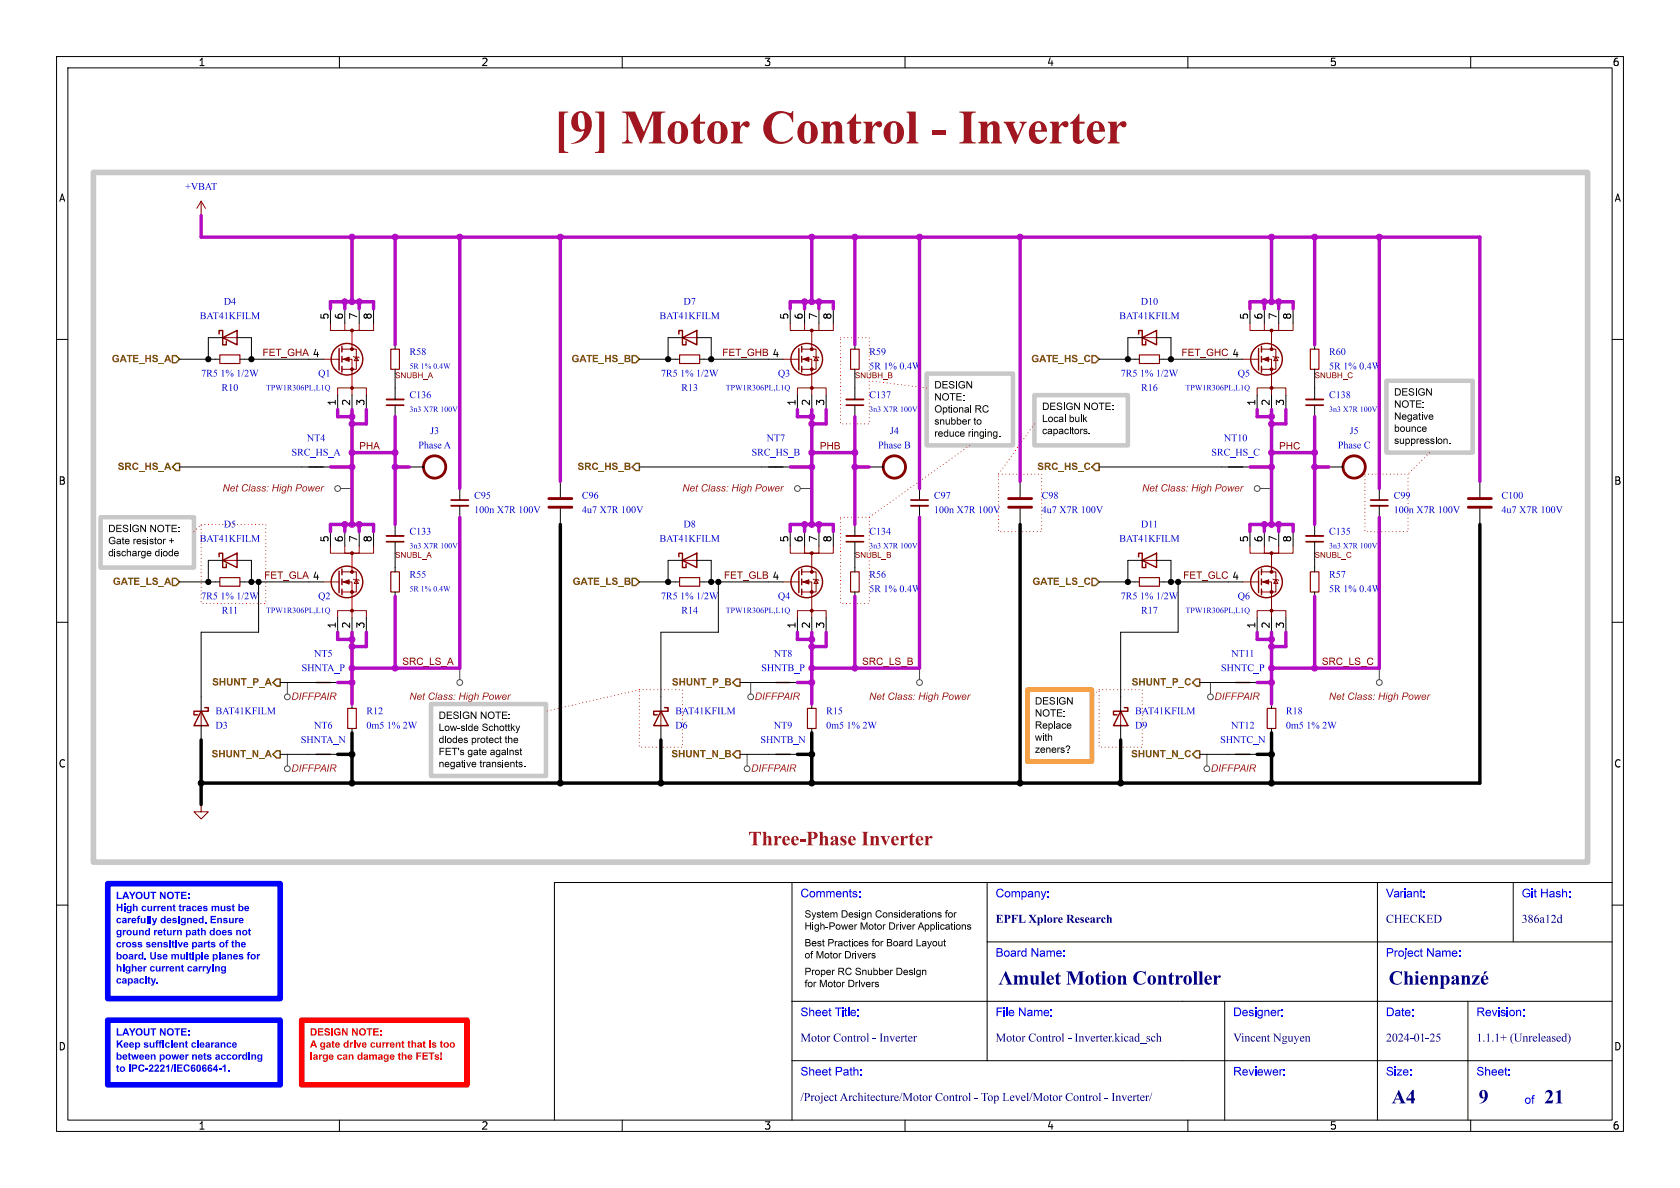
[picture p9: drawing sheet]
<svg xmlns="http://www.w3.org/2000/svg" width="297mm" height="210mm" viewBox="0 0 297 210" stroke-linecap="round" stroke-linejoin="round" font-family="sans-serif">
<defs><g id="words">
<text font-size="8.4" fill="#a21622" x="97.9" y="27.5">[9] Motor Control- Inverter</text>
<text font-size="3.5" fill="#a21622" x="132.3" y="149.9">Three-PhaseInverter</text>
<g font-size="3.5" fill="#00007f">
<text x="188.4" y="175">MotionController</text>
<text x="246" y="196">A4</text>
<text x="261.4" y="196">9</text>
<text x="273" y="196">21</text>
</g>
<g font-size="2.1" fill="#00f">
<text x="141.5" y="159.2">Comments:</text>
<text x="176" y="159.2">Company:</text>
<text x="245" y="159.2">Variant:</text>
<text x="269" y="159.2">Git Hash:</text>
<text x="176" y="169.7">Board Name:</text>
<text x="245" y="169.7">Project Name:</text>
<text x="141.5" y="180.2">Sheet Title:</text>
<text x="176" y="180.2">File Name:</text>
<text x="218" y="180.2">Designer:</text>
<text x="245" y="180.2">Date:</text>
<text x="261" y="180.2">Revision:</text>
<text x="141.5" y="190.7">Sheet Path:</text>
<text x="218" y="190.7">Reviewer:</text>
<text x="245" y="190.7">Size:</text>
<text x="261" y="190.7">Sheet:</text>
<text x="269.5" y="195.7">of</text>
</g>
<g font-size="2.1" fill="#00007f">
<text x="176" y="163.7">EPFL XploreResearch</text>
<text x="245" y="163.7">CHECKED</text>
<text x="269" y="163.7">386a12d</text>
<text x="141.5" y="184.7">Motor Control- Inverter</text>
<text x="176" y="184.7">Motor Control- Inverter.kicad_sch</text>
<text x="218" y="184.7">VincentNguyen</text>
<text x="245" y="184.7">2024-01-25</text>
<text x="261" y="184.7">1.1.1+(Unreleased)</text>
<text x="141.5" y="195.2">/ProjectArchitecture/MotorControl- TopLevel/MotorControl- Inverter/</text>
</g>
<g font-size="1.8">
<text x="35" y="11.9">1</text>
<text x="85" y="11.9">2</text>
<text x="135" y="11.9">3</text>
<text x="185" y="11.9">4</text>
<text x="235" y="11.9">5</text>
<text x="285" y="11.9">6</text>
<text x="10.3" y="35.9">A</text>
<text x="285.3" y="35.9">A</text>
<text x="58.2" y="56.6" transform="rotate(-90 58.2 56.6)">5</text>
<text x="60.7" y="56.6" transform="rotate(-90 60.7 56.6)">6</text>
<text x="63.2" y="56.6" transform="rotate(-90 63.2 56.6)">7</text>
<text x="65.8" y="56.6" transform="rotate(-90 65.8 56.6)">8</text>
<text x="139.4" y="56.6" transform="rotate(-90 139.4 56.6)">5</text>
<text x="142" y="56.6" transform="rotate(-90 142 56.6)">6</text>
<text x="144.5" y="56.6" transform="rotate(-90 144.5 56.6)">7</text>
<text x="147.1" y="56.6" transform="rotate(-90 147.1 56.6)">8</text>
<text x="220.7" y="56.6" transform="rotate(-90 220.7 56.6)">5</text>
<text x="223.3" y="56.6" transform="rotate(-90 223.3 56.6)">6</text>
<text x="225.8" y="56.6" transform="rotate(-90 225.8 56.6)">7</text>
<text x="228.3" y="56.6" transform="rotate(-90 228.3 56.6)">8</text>
<text x="59.4" y="71.8" transform="rotate(-90 59.4 71.8)">1</text>
<text x="62" y="71.8" transform="rotate(-90 62 71.8)">2</text>
<text x="64.5" y="71.8" transform="rotate(-90 64.5 71.8)">3</text>
<text x="140.7" y="71.8" transform="rotate(-90 140.7 71.8)">1</text>
<text x="143.3" y="71.8" transform="rotate(-90 143.3 71.8)">2</text>
<text x="145.8" y="71.8" transform="rotate(-90 145.8 71.8)">3</text>
<text x="165.2" y="71.5">NOTE:</text>
<text x="222" y="71.8" transform="rotate(-90 222 71.8)">1</text>
<text x="224.5" y="71.8" transform="rotate(-90 224.5 71.8)">2</text>
<text x="227.1" y="71.8" transform="rotate(-90 227.1 71.8)">3</text>
<text x="165.2" y="75.8">snubber to</text>
<text x="165.2" y="77.9">reduce ringing.</text>
<text x="184.2" y="77.5">capacitors.</text>
<text x="246.5" y="72.8">NOTE:</text>
<text x="246.5" y="74.9">Negative</text>
<text x="246.5" y="77.1">bounce</text>
<text x="246.5" y="79.2">suppression.</text>
<text x="10.3" y="85.9">B</text>
<text x="285.3" y="85.9">B</text>
<text x="58.2" y="96" transform="rotate(-90 58.2 96)">5</text>
<text x="60.7" y="96" transform="rotate(-90 60.7 96)">6</text>
<text x="63.2" y="96" transform="rotate(-90 63.2 96)">7</text>
<text x="65.8" y="96" transform="rotate(-90 65.8 96)">8</text>
<text x="139.4" y="96" transform="rotate(-90 139.4 96)">5</text>
<text x="142" y="96" transform="rotate(-90 142 96)">6</text>
<text x="144.5" y="96" transform="rotate(-90 144.5 96)">7</text>
<text x="147.1" y="96" transform="rotate(-90 147.1 96)">8</text>
<text x="220.7" y="96" transform="rotate(-90 220.7 96)">5</text>
<text x="223.3" y="96" transform="rotate(-90 223.3 96)">6</text>
<text x="225.8" y="96" transform="rotate(-90 225.8 96)">7</text>
<text x="228.3" y="96" transform="rotate(-90 228.3 96)">8</text>
<text x="19.1" y="96.9">Gate resistor +</text>
<text x="19.1" y="99.1">discharge diode</text>
<text x="59.4" y="111.2" transform="rotate(-90 59.4 111.2)">1</text>
<text x="62" y="111.2" transform="rotate(-90 62 111.2)">2</text>
<text x="64.5" y="111.2" transform="rotate(-90 64.5 111.2)">3</text>
<text x="140.7" y="111.2" transform="rotate(-90 140.7 111.2)">1</text>
<text x="143.3" y="111.2" transform="rotate(-90 143.3 111.2)">2</text>
<text x="145.8" y="111.2" transform="rotate(-90 145.8 111.2)">3</text>
<text x="222" y="111.2" transform="rotate(-90 222 111.2)">1</text>
<text x="224.5" y="111.2" transform="rotate(-90 224.5 111.2)">2</text>
<text x="227.1" y="111.2" transform="rotate(-90 227.1 111.2)">3</text>
<text x="77.6" y="130">Low-side Schottky</text>
<text x="183" y="129.5">Replace</text>
<text x="10.3" y="135.9">C</text>
<text x="77.6" y="132.1">diodes protect the</text>
<text x="77.6" y="134.2">FET's gate against</text>
<text x="77.6" y="136.4">negative transients.</text>
<text x="183" y="133.8">zeners?</text>
<text x="285.3" y="135.9">C</text>
<text x="142.2" y="167.5">Best Practices for Board Layout</text>
<text x="142.2" y="162.4">System Design Considerations for</text>
<text x="142.2" y="164.6">High-Power Motor Driver Applications</text>
<text x="142.2" y="169.6">of Motor Drivers</text>
<text x="142.2" y="172.6">Proper RC Snubber Design</text>
<text x="142.2" y="174.7">for Motor Drivers</text>
<text x="10.3" y="185.9">D</text>
<text x="285.3" y="185.9">D</text>
<text x="35" y="199.9">1</text>
<text x="85" y="199.9">2</text>
<text x="135" y="199.9">3</text>
<text x="185" y="199.9">4</text>
<text x="235" y="199.9">5</text>
<text x="285" y="199.9">6</text>
</g>
<g font-size="1.8" fill="#0000c2">
<text x="32.7" y="34">+VBAT</text>
<text x="35.3" y="56.9">BAT41KFILM</text>
<text x="39.6" y="54.3">D4</text>
<text x="116.6" y="56.9">BAT41KFILM</text>
<text x="120.8" y="54.3">D7</text>
<text x="197.9" y="56.9">BAT41KFILM</text>
<text x="201.7" y="54.3">D10</text>
<text x="72.4" y="63.2">R58</text>
<text x="153.7" y="63.2">R59</text>
<text x="153.7" y="65.8">5R1%0.4W</text>
<text x="234.9" y="63.2">R60</text>
<text x="234.9" y="65.8">5R1%0.4W</text>
<text x="35.6" y="67">7R51%1/2W</text>
<text x="39.2" y="69.6">R10</text>
<text x="56.2" y="67">Q1</text>
<text x="72.4" y="70.8">C136</text>
<text x="116.8" y="67">7R51%1/2W</text>
<text x="120.4" y="69.6">R13</text>
<text x="137.5" y="67">Q3</text>
<text x="153.7" y="70.8">C137</text>
<text x="198.1" y="67">7R51%1/2W</text>
<text x="201.7" y="69.6">R16</text>
<text x="218.8" y="67">Q5</text>
<text x="234.9" y="70.8">C138</text>
<text x="76" y="77.2">J3</text>
<text x="157.3" y="77.2">J4</text>
<text x="238.6" y="77.2">J5</text>
<text x="51.5" y="81">SRC_HS_A</text>
<text x="54.3" y="78.5">NT4</text>
<text x="73.9" y="79.7">PhaseA</text>
<text x="132.9" y="81">SRC_HS_B</text>
<text x="135.5" y="78.5">NT7</text>
<text x="155.2" y="79.7">PhaseB</text>
<text x="214.1" y="81">SRC_HS_C</text>
<text x="216.4" y="78.5">NT10</text>
<text x="236.5" y="79.7">PhaseC</text>
<text x="83.8" y="88.6">C95</text>
<text x="102.9" y="88.6">C96</text>
<text x="165.1" y="88.6">C97</text>
<text x="184.1" y="88.6">C98</text>
<text x="246.4" y="88.6">C99</text>
<text x="265.4" y="88.6">C100</text>
<text x="39.6" y="93.7">D5</text>
<text x="72.4" y="95">C133</text>
<text x="83.8" y="91.2">100nX7R 100V</text>
<text x="102.9" y="91.2">4u7X7R 100V</text>
<text x="120.8" y="93.7">D8</text>
<text x="153.7" y="95">C134</text>
<text x="165.1" y="91.2">100nX7R 100V</text>
<text x="184.1" y="91.2">4u7X7R 100V</text>
<text x="201.7" y="93.7">D11</text>
<text x="234.9" y="95">C135</text>
<text x="246.4" y="91.2">100nX7R 100V</text>
<text x="265.4" y="91.2">4u7X7R 100V</text>
<text x="35.3" y="96.2">BAT41KFILM</text>
<text x="116.6" y="96.2">BAT41KFILM</text>
<text x="197.9" y="96.2">BAT41KFILM</text>
<text x="35.6" y="106.4">7R51%1/2W</text>
<text x="56.2" y="106.4">Q2</text>
<text x="72.4" y="102.6">R55</text>
<text x="116.8" y="106.4">7R51%1/2W</text>
<text x="137.5" y="106.4">Q4</text>
<text x="153.7" y="102.6">R56</text>
<text x="153.7" y="105.1">5R1%0.4W</text>
<text x="198.1" y="106.4">7R51%1/2W</text>
<text x="218.8" y="106.4">Q6</text>
<text x="234.9" y="102.6">R57</text>
<text x="234.9" y="105.1">5R1%0.4W</text>
<text x="39.2" y="108.9">R11</text>
<text x="120.4" y="108.9">R14</text>
<text x="201.7" y="108.9">R17</text>
<text x="53.3" y="119.1">SHNTA_P</text>
<text x="55.5" y="116.6">NT5</text>
<text x="134.6" y="119.1">SHNTB_P</text>
<text x="136.8" y="116.6">NT8</text>
<text x="215.9" y="119.1">SHNTC_P</text>
<text x="217.7" y="116.6">NT11</text>
<text x="38.1" y="129.3">D3</text>
<text x="38.1" y="126.7">BAT41KFILM</text>
<text x="53.2" y="131.8">SHNTA_N</text>
<text x="55.5" y="129.3">NT6</text>
<text x="64.8" y="126.7">R12</text>
<text x="64.8" y="129.3">0m51%2W</text>
<text x="119.4" y="129.3">D6</text>
<text x="119.4" y="126.7">BAT41KFILM</text>
<text x="134.4" y="131.8">SHNTB_N</text>
<text x="136.8" y="129.3">NT9</text>
<text x="146" y="126.7">R15</text>
<text x="146" y="129.3">0m51%2W</text>
<text x="200.7" y="129.3">D9</text>
<text x="200.7" y="126.7">BAT41KFILM</text>
<text x="215.7" y="131.8">SHNTC_N</text>
<text x="217.6" y="129.3">NT12</text>
<text x="227.3" y="126.7">R18</text>
<text x="227.3" y="129.3">0m51%2W</text>
</g>
<g font-size="1.8" fill="#725600">
<text x="19.8" y="64.5">GATE_HS_A</text>
<text x="101" y="64.5">GATE_HS_B</text>
<text x="182.3" y="64.5">GATE_HS_C</text>
<text x="20.8" y="83.6">SRC_HS_A</text>
<text x="102.1" y="83.6">SRC_HS_B</text>
<text x="183.4" y="83.6">SRC_HS_C</text>
<text x="20" y="103.9">GATE_LS_A</text>
<text x="101.2" y="103.9">GATE_LS_B</text>
<text x="182.5" y="103.9">GATE_LS_C</text>
<text x="37.5" y="121.7">SHUNT_P_A</text>
<text x="118.8" y="121.7">SHUNT_P_B</text>
<text x="200.1" y="121.7">SHUNT_P_C</text>
<text x="37.4" y="134.4">SHUNT_N_A</text>
<text x="118.7" y="134.4">SHUNT_N_B</text>
<text x="200" y="134.4">SHUNT_N_C</text>
</g>
<g font-size="1.8" fill="#840000">
<text x="46.4" y="63.2">FET_GHA 4</text>
<text x="127.7" y="63.2">FET_GHB 4</text>
<text x="208.9" y="63.2">FET_GHC 4</text>
<text x="63.5" y="79.7">PHA</text>
<text x="144.9" y="79.7">PHB</text>
<text x="226.1" y="79.7">PHC</text>
<text x="46.7" y="102.5">FET_GLA 4</text>
<text x="128" y="102.5">FET_GLB 4</text>
<text x="209.2" y="102.5">FET_GLC 4</text>
<text x="71.1" y="117.8">SRC_LS_A</text>
<text x="152.4" y="117.8">SRC_LS_B</text>
<text x="233.7" y="117.8">SRC_LS_C</text>
</g>
<g font-size="1.8" fill="#a21622">
<text x="39.3" y="87.4">Net Class: High Power</text>
<text x="120.6" y="87.4">Net Class: High Power</text>
<text x="201.9" y="87.4">Net Class: High Power</text>
<text x="51.5" y="124.2">DIFFPAIR</text>
<text x="72.3" y="124.2">Net Class: High Power</text>
<text x="133.4" y="124.2">DIFFPAIR</text>
<text x="153.6" y="124.2">Net Class: High Power</text>
<text x="214.7" y="124.2">DIFFPAIR</text>
<text x="234.9" y="124.2">Net Class: High Power</text>
<text x="51.5" y="136.9">DIFFPAIR</text>
<text x="132.8" y="136.9">DIFFPAIR</text>
<text x="214.1" y="136.9">DIFFPAIR</text>
</g>
<g font-size="1.8" fill="#00f">
<text x="20.5" y="161.8">High current traces must be</text>
<text x="20.5" y="163.9">carefully designed. Ensure</text>
<text x="20.5" y="166.1">ground return path does not</text>
<text x="20.5" y="168.2">cross sensitive parts of the</text>
<text x="20.5" y="170.3">board. Use multiple planes for</text>
<text x="20.5" y="172.5">higher current carrying</text>
<text x="20.5" y="174.6">capacity.</text>
<text x="20.5" y="185.9">Keep sufficient clearance</text>
<text x="20.5" y="188.1">between power nets according</text>
</g>
<g font-size="1.8" fill="#f00">
<text x="54.8" y="185.9">A gate drive current that is too</text>
<text x="54.8" y="188.1">large can damage the FETs!</text>
</g>
<g font-size="1.4" fill="#0000c2">
<text x="72.4" y="65.6">5R1%0.4W</text>
<text x="47" y="69.4">TPW1R306PL,L1Q</text>
<text x="128.3" y="69.4">TPW1R306PL,L1Q</text>
<text x="209.6" y="69.4">TPW1R306PL,L1Q</text>
<text x="72.4" y="73.2">3n3X7R 100V</text>
<text x="153.7" y="73.2">3n3X7R 100V</text>
<text x="234.9" y="73.2">3n3X7R 100V</text>
<text x="72.4" y="97.3">3n3X7R 100V</text>
<text x="153.7" y="97.3">3n3X7R 100V</text>
<text x="234.9" y="97.3">3n3X7R 100V</text>
<text x="72.4" y="104.9">5R1%0.4W</text>
<text x="47" y="108.7">TPW1R306PL,L1Q</text>
<text x="128.3" y="108.7">TPW1R306PL,L1Q</text>
<text x="209.6" y="108.7">TPW1R306PL,L1Q</text>
</g>
<g font-size="1.4" fill="#840000">
<text x="69.8" y="67">SNUBH_A</text>
<text x="151.1" y="67">SNUBH_B</text>
<text x="232.4" y="67">SNUBH_C</text>
<text x="69.8" y="98.8">SNUBL_A</text>
<text x="151.1" y="98.8">SNUBL_B</text>
<text x="232.4" y="98.8">SNUBL_C</text>
</g>
</g></defs>
<g fill="none" stroke="#000" stroke-width=".18">
<path d="M10 10h277v190h-277zM12 12h273v186h-273zM60 10v2M110 10v2M160 10v2M210 10v2M260 10v2M10 60h2M285 60h2M10 110h2M285 110h2M10 160h2"/>
<path d="M243.5 156v42M285 160h2M285 156h-110.5v31.5h110.5M174.5 177h110.5M174.5 166.5h110.5M216.5 177v21M259.5 177v21M60 198v2M110 198v2M160 198v2M210 198v2M260 198v2"/>
</g>
<g fill="#00007f">
<path d="M246.1 172a1.71 1.71 0 0 1 1.6-.2l.2-.1v.8a.83 .83 0 0 0-1.1-.6 .83 .83 0 0 0-.5 1.1 .83 .83 0 0 0 .5 .9 .83 .83 0 0 0 1-.4 .92 .92 0 0 1-1.2 .6 1.18 1.18 0 0 1-.9-.9 1.18 1.18 0 0 1 .4-1.2z"/>
<path d="M248.2 171.7h.6v1a.5 .5 0 0 1 .7-.3 .5 .5 0 0 1 .2 .7v.7l.2 .2h-.8l.1-.3v-1l-.1-.1-.3 .2v1l.2 .2h-.8l.1-.3v-1.8z"/>
<path d="M250.1 172.4h.6v1.4l.2 .2h-.8l.1-.3v-1z"/>
<path d="M251.3 172.6a.64 .64 0 0 1 .8-.1 .64 .64 0 0 1 .3 .7h-.8a.45 .45 0 0 0 .2 .6 .45 .45 0 0 0 .6-.3 .69 .69 0 0 1-1 .5 .69 .69 0 0 1-.3-1l.9 .1-.1-.5a.3 .3 0 0 0-.3 .1 .3 .3 0 0 0-.1 .3h-.4z"/>
<path d="M252.6 172.4h.7v.3a.49 .49 0 0 1 .6-.3 .49 .49 0 0 1 .3 .7v.7l.2 .2h-.8l.1-.3v-1l-.1-.1-.3 .3v.9l.1 .2h-.8l.2-.3v-1z"/>
<path d="M254.5 172.4h.7v.3a.65 .65 0 0 1 .8-.1 .65 .65 0 0 1 .3 .8 .62 .62 0 0 1-.4 .6 .62 .62 0 0 1-.7-.1v.7l.2 .2h-.9l.2-.3v-1.6h.5v.8a.31 .31 0 0 0 .4 .2 .31 .31 0 0 0 .2-.4v-.2a.39 .39 0 0 0-.1-.5 .39 .39 0 0 0-.4-.1l-.1 .2h-.5z"/>
<path d="M256.7 172.6l.2-.1a.61 .61 0 0 1 .7-.1 .61 .61 0 0 1 .3 .6v.8h.2a.33 .33 0 0 1-.4 .3 .33 .33 0 0 1-.3-.3 .42 .42 0 0 1-.5 .3 .42 .42 0 0 1-.3-.5h.4l.2 .2 .2-.1v-.5l-.4 .4h-.4l.2-.2a.56 .56 0 0 0 .5-.8h-.3a.3 .3 0 0 1 .1 .3 .3 .3 0 0 1-.4 .2l-.1-.2z"/>
<path d="M258.3 172.4h.6v.3a.49 .49 0 0 1 .7-.3 .49 .49 0 0 1 .2 .7v.7l.2 .2h-.8l.2-.3-.1-1-.1-.1-.3 .3v.9l.2 .2h-.8l.1-.3v-1z"/>
<path d="M260.3 172.4h1.3l-.9 1.5a.71 .71 0 0 0 .9-.4l-.1 .5h-1.4l.9-1.4a.58 .58 0 0 0-.7 .3z"/>
<path d="M262 172.6a.64 .64 0 0 1 .8-.1 .64 .64 0 0 1 .3 .7h-.9a.45 .45 0 0 0 .3 .6 .45 .45 0 0 0 .6-.3 .69 .69 0 0 1-1 .5 .69 .69 0 0 1-.3-1l.9 .1-.1-.5a.3 .3 0 0 0-.3 .1 .3 .3 0 0 0-.1 .3h-.4z"/>
<path d="M262.4 171.7h.6l-.6 .5h-.2z"/>
<path d="M177.8 171.7l1 2.1 .2 .2h-1.1l.3-.1-.6-1.5-.6 1.4 .3 .2h-.8l.4-.4z"/>
<path d="M179.2 172.4h.6v.3a.51 .51 0 0 1 .5-.3 .51 .51 0 0 1 .4 .3 .51 .51 0 0 1 .7-.3 .51 .51 0 0 1 .3 .6v.8l.2 .2h-.9l.2-.3v-.9l-.2-.2-.3 .2 .1 1 .1 .2h-.8l.2-.3v-.9l-.2-.2-.3 .2v1l.2 .2h-.8l.1-.3v-1z"/>
<path d="M182 172.4h.7v1.3l.1 .1 .3-.2v-.9l-.1-.3h.6v1.4l.2 .2h-.7v-.2a.5 .5 0 0 1-.6 .2 .5 .5 0 0 1-.3-.6v-.7z"/>
<path d="M184 171.7h.6v2.1l.2 .2h-.8l.1-.3v-1.8z"/>
<path d="M185.2 172.6a.64 .64 0 0 1 .8-.1 .64 .64 0 0 1 .3 .7h-.8a.45 .45 0 0 0 .2 .6 .45 .45 0 0 0 .6-.3 .69 .69 0 0 1-1 .5 .69 .69 0 0 1-.3-1l.9 .1-.1-.5a.3 .3 0 0 0-.3 .1 .3 .3 0 0 0-.1 .3h-.4z"/>
<path d="M187.1 171.9l.1 .5h.3v.2h-.3v1.2h.1l.2-.1a.42 .42 0 0 1-.5 .4 .42 .42 0 0 1-.3-.6v-.9l-.2-.1z"/>
<circle cx="250.5" cy="171.9" r=".25"/>
</g>
<g fill="none" stroke="#000" stroke-width=".18">
<path d="M36.8 59.7h2.6M41.9 59.7h2.5M58.4 54.6v2.6M61 54.6v2.6M63.5 54.6v2.6M66 54.6v2.6M118.1 59.7h2.5M123.2 59.7h2.5M139.7 54.6v2.6M142.2 54.6v2.6M144.8 54.6v2.6M147.3 54.6v2.6"/>
<path d="M199.4 59.7h2.5M204.5 59.7h2.5M221 54.6v2.6M223.5 54.6v2.6M226.1 54.6v2.6M228.6 54.6v2.6M38.1 63.5h.8M42.4 63.5h.8M54.6 63.5h2.5M59.7 69.9v2.5M62.2 69.9v2.5M64.8 69.9v2.5"/>
<path d="M69.8 61v.7M69.8 65.3v.7M69.8 68.6v2M69.8 71.6v2.1M119.4 63.5h.7M123.7 63.5h.8M135.9 63.5h2.5M141 69.9v2.5M143.5 69.9v2.5M146 69.9v2.5M151.1 61v.7M151.1 65.3v.7"/>
<path d="M151.1 68.6v2M151.1 71.6v2.1M200.7 63.5h.7M205 63.5h.7M217.2 63.5h2.5M222.2 69.9v2.5M224.8 69.9v2.5M227.3 69.9v2.5M232.4 61v.7M232.4 65.3v.7M232.4 68.6v2M232.4 71.6v2.1"/>
<path d="M36.8 99.1h2.6M41.9 99.1h2.5M53.3 82.6h5.1M58.4 94v2.5M61 94v2.5M63.5 94v2.5M66 94v2.5M69.8 92.7v2M69.8 95.8v2M72.4 82.6h2.5M81.3 86.4v2M81.3 89.4v2"/>
<path d="M99.1 85.1v2.8M99.1 89.9v2.8M118.1 99.1h2.5M123.2 99.1h2.5M134.6 82.6h5.1M139.7 94v2.5M142.2 94v2.5M144.8 94v2.5M147.3 94v2.5M151.1 92.7v2M151.1 95.8v2M153.7 82.6h2.5"/>
<path d="M162.6 86.4v2M162.6 89.4v2M180.3 85.1v2.8M180.3 89.9v2.8M199.4 99.1h2.5M204.5 99.1h2.5M215.9 82.6h5.1M221 94v2.5M223.5 94v2.5M226.1 94v2.5M228.6 94v2.5M232.4 92.7v2"/>
<path d="M232.4 95.8v2M234.9 82.6h2.6M243.8 86.4v2M243.8 89.4v2M261.6 85.1v2.8M261.6 89.9v2.8M38.1 102.9h.8M42.4 102.9h.8M54.6 102.9h2.5M59.7 109.2v2.6M62.2 109.2v2.6M64.8 109.2v2.6"/>
<path d="M69.8 100.3v.8M69.8 104.6v.8M119.4 102.9h.7M123.7 102.9h.8M135.9 102.9h2.5M141 109.2v2.6M143.5 109.2v2.6M146 109.2v2.6M151.1 100.3v.8M151.1 104.6v.8M200.7 102.9h.7M205 102.9h.7"/>
<path d="M217.2 102.9h2.5M222.2 109.2v2.6M224.8 109.2v2.6M227.3 109.2v2.6M232.4 100.3v.8M232.4 104.6v.8M35.6 123.2v2.5M35.6 128.3v2.5M54.6 120.7h5.1M54.6 133.4h5.1M62.2 124.5v.7M62.2 128.8v.7"/>
<path d="M116.8 123.2v2.5M116.8 128.3v2.5M135.9 120.7h5.1M135.9 133.4h5.1M143.5 124.5v.7M143.5 128.8v.7M198.1 123.2v2.5M198.1 128.3v2.5M217.2 120.7h5M217.2 133.4h5M224.8 124.5v.7M224.8 128.8v.7"/>
<path d="M140 156v42M243.5 156h-145.5v42M267.5 156v10.5M140 177h34.5M140 187.5h34.5"/>
</g>
<g fill="none" stroke="#840000" stroke-width=".18">
<path d="M35.6 35.6v2.5M35.6 35.6l-.8 1.2M35.6 35.6l.7 1.2M39.4 59.7h2.5M58.4 57.2v1.2h5.1v-1.2M61 57.2v1.2h5v-1.2M62.2 58.4v3.3M120.6 59.7h2.6M139.7 57.2v1.2h5.1v-1.2M142.2 57.2v1.2h5.1v-1.2M143.5 58.4v3.3M201.9 59.7h2.6"/>
<path d="M221 57.2v1.2h5.1v-1.2M223.5 57.2v1.2h5.1v-1.2M224.8 58.4v3.3M57.1 63.5h2.8M59.7 69.9v-1.3h5.1v1.3M60.5 63.5h1.7v6.4M60.5 61.7h2.5v3.6h-2.5M62.5 63l.1 .1h.8l.1 .1M63 63.1l.4 .7h-.8zM138.4 63.5h2.8M141 69.9v-1.3h5v1.3M141.7 63.5h1.8v6.4"/>
<path d="M141.7 61.7h2.6v3.6h-2.6M143.8 63l.1 .1h.8l.1 .1M144.3 63.1l.4 .7h-.8zM219.7 63.5h2.8M222.2 69.9v-1.3h5.1v1.3M223 63.5h1.8v6.4M223 61.7h2.6v3.6h-2.6M225 63l.2 .1h.7l.2 .1M225.6 63.1l.3 .7h-.7zM39.4 99.1h2.5M58.4 96.5v1.3h5.1v-1.3M61 96.5v1.3h5v-1.3"/>
<path d="M62.2 97.8v3.3M120.6 99.1h2.6M139.7 96.5v1.3h5.1v-1.3M142.2 96.5v1.3h5.1v-1.3M143.5 97.8v3.3M201.9 99.1h2.6M221 96.5v1.3h5.1v-1.3M223.5 96.5v1.3h5.1v-1.3M224.8 97.8v3.3M57.1 102.9h2.8M59.7 109.2v-1.2h5.1v1.2M60.5 102.9h1.7v6.3"/>
<path d="M60.5 101.1h2.5v3.5h-2.5M62.5 102.4l.1 .1h.8l.1 .1M63 102.5l.4 .6h-.8zM138.4 102.9h2.8M141 109.2v-1.2h5v1.2M141.7 102.9h1.8v6.3M141.7 101.1h2.6v3.5h-2.6M143.8 102.4l.1 .1h.8l.1 .1M144.3 102.5l.4 .6h-.8zM219.7 102.9h2.8M222.2 109.2v-1.2h5.1v1.2M223 102.9h1.8v6.3"/>
<path d="M223 101.1h2.6v3.5h-2.6M225 102.4l.2 .1h.7l.2 .1M225.6 102.5l.3 .6h-.7zM35.6 125.7v2.6M116.8 125.7v2.6M198.1 125.7v2.6M35.6 142.2v1.3h1.2l-1.2 1.3-1.3-1.3h1.3"/>
</g>
<g fill="none" stroke="#840000" stroke-width=".25">
<path d="M38.7 59.1v-.7h.7v2.6h.6v-.7M39.4 59.7l2.5-1.3v2.6zM120 59.1v-.7h.6v2.6h.7v-.7M120.6 59.7l2.6-1.3v2.6zM201.3 59.1v-.7h.6v2.6h.7v-.7M201.9 59.7l2.6-1.3v2.6zM59.9 61.6v3.8M60.5 61.2v1M60.5 63v1M60.5 64.8v1M141.2 61.6v3.8M141.7 61.2v1"/>
<path d="M141.7 63v1M141.7 64.8v1M222.5 61.6v3.8M223 61.2v1M223 63v1M223 64.8v1M38.7 98.4v-.6h.7v2.5h.6v-.6M39.4 99.1l2.5-1.3v2.5zM54.6 82.6h2.5M120 98.4v-.6h.6v2.5h.7v-.6M120.6 99.1l2.6-1.3v2.5zM135.9 82.6h2.5"/>
<path d="M201.3 98.4v-.6h.6v2.5h.7v-.6M201.9 99.1l2.6-1.3v2.5zM217.2 82.6h2.5M59.9 101v3.8M60.5 100.6v1M60.5 102.4v1M60.5 104.1v1.1M141.2 101v3.8M141.7 100.6v1M141.7 102.4v1M141.7 104.1v1.1M222.5 101v3.8"/>
<path d="M223 100.6v1M223 102.4v1M223 104.1v1.1M35.6 125.7l1.2 2.6h-2.5zM36.2 125.1h.6v.6h-2.5v.7h.6M55.9 120.7h2.5M55.9 133.4h2.5M116.8 125.7l1.3 2.6h-2.5zM117.5 125.1h.6v.6h-2.5v.7h.6M137.2 120.7h2.5M137.2 133.4h2.5M198.1 125.7l1.3 2.6h-2.6z"/>
<path d="M198.8 125.1h.6v.6h-2.6v.7h.7M218.4 120.7h2.6M218.4 133.4h2.6"/>
<circle cx="61.3" cy="63.5" r="2.79"/>
<circle cx="142.6" cy="63.5" r="2.79"/>
<circle cx="223.9" cy="63.5" r="2.79"/>
<circle cx="61.3" cy="102.9" r="2.79"/>
<circle cx="142.6" cy="102.9" r="2.79"/>
<circle cx="223.9" cy="102.9" r="2.79"/>
</g>
<g fill="#840000" stroke="#840000" stroke-width=".18">
<path d="M223.3 102.9l1-.4v.8z"/>
<path d="M223.3 63.5l1-.4v.8z"/>
<path d="M142 63.5l1-.4v.8z"/>
<path d="M60.7 63.5l1-.4v.8z"/>
<path d="M60.7 102.9l1-.4v.8z"/>
<path d="M142 102.9l1-.4v.8z"/>
<circle cx="224.8" cy="107.9" r=".25"/>
<circle cx="224.8" cy="104.6" r=".25"/>
<circle cx="224.8" cy="101.1" r=".25"/>
<circle cx="224.8" cy="97.8" r=".25"/>
<circle cx="224.8" cy="68.6" r=".25"/>
<circle cx="224.8" cy="65.3" r=".25"/>
<circle cx="224.8" cy="61.7" r=".25"/>
<circle cx="224.8" cy="58.4" r=".25"/>
<circle cx="143.5" cy="68.6" r=".25"/>
<circle cx="143.5" cy="65.3" r=".25"/>
<circle cx="143.5" cy="61.7" r=".25"/>
<circle cx="143.5" cy="58.4" r=".25"/>
<circle cx="62.2" cy="68.6" r=".25"/>
<circle cx="62.2" cy="65.3" r=".25"/>
<circle cx="62.2" cy="61.7" r=".25"/>
<circle cx="62.2" cy="58.4" r=".25"/>
<circle cx="62.2" cy="107.9" r=".25"/>
<circle cx="62.2" cy="104.6" r=".25"/>
<circle cx="62.2" cy="101.1" r=".25"/>
<circle cx="62.2" cy="97.8" r=".25"/>
<circle cx="143.5" cy="107.9" r=".25"/>
<circle cx="143.5" cy="104.6" r=".25"/>
<circle cx="143.5" cy="101.1" r=".25"/>
<circle cx="143.5" cy="97.8" r=".25"/>
</g>
<g fill="none" stroke="#840000" stroke-width=".2">
<path d="M38.9 62.7h3.5v1.6h-3.5zM69.1 61.7h1.5v3.6h-1.5zM120.1 62.7h3.6v1.6h-3.6zM150.4 61.7h1.5v3.6h-1.5zM201.4 62.7h3.6v1.6h-3.6zM231.6 61.7h1.6v3.6h-1.6zM38.9 102.1h3.5v1.5h-3.5zM69.1 101.1h1.5v3.5h-1.5zM120.1 102.1h3.6v1.5h-3.6zM150.4 101.1h1.5v3.5h-1.5zM201.4 102.1h3.6v1.5h-3.6zM231.6 101.1h1.6v3.5h-1.6z"/>
<path d="M61.5 125.2h1.5v3.6h-1.5zM142.7 125.2h1.6v3.6h-1.6zM224 125.2h1.6v3.6h-1.6z"/>
</g>
<path d="M68.3 70.6h3.1M149.6 70.6h3.1M230.9 70.6h3M68.3 94.7h3.1M79.8 89.4h3M149.6 94.7h3.1M161 89.4h3.1M230.9 94.7h3M242.3 89.4h3.1" fill="none" stroke="#840000" stroke-width=".33"/>
<path d="M68.3 71.6h3.1M149.6 71.6h3.1M230.9 71.6h3M68.3 95.8h3.1M79.8 88.4h3M149.6 95.8h3.1M161 88.4h3.1M230.9 95.8h3M242.3 88.4h3.1" fill="none" stroke="#840000" stroke-width=".3"/>
<g fill="none" stroke="#840000" stroke-width=".5">
<circle cx="76.8" cy="82.6" r="1.97"/>
<circle cx="158.1" cy="82.6" r="1.97"/>
<circle cx="239.4" cy="82.6" r="1.97"/>
</g>
<path d="M97 89.7h4.1M97 88.1h4.1M178.3 89.7h4.1M178.3 88.1h4.1M259.6 89.7h4.1M259.6 88.1h4.1" fill="none" stroke="#840000" stroke-width=".51"/>
<g fill="none" stroke="#484848" stroke-width=".18">
<path d="M60.2 86.4h2M141.5 86.4h2M222.8 86.4h2M81.3 118.1v2M162.6 118.1v2M243.8 118.1v2M50.8 120.7v2M50.8 133.4v2M132.1 133.4v2M132.7 120.7v2M213.4 133.4v2M214 120.7v2"/>
<circle cx="59.7" cy="86.4" r=".51"/>
<circle cx="141" cy="86.4" r=".51"/>
<circle cx="222.3" cy="86.4" r=".51"/>
<circle cx="50.8" cy="123.2" r=".51"/>
<circle cx="50.8" cy="135.9" r=".51"/>
<circle cx="81.3" cy="120.7" r=".51"/>
<circle cx="132.1" cy="135.9" r=".51"/>
<circle cx="132.7" cy="123.2" r=".51"/>
<circle cx="162.6" cy="120.7" r=".51"/>
<circle cx="213.4" cy="135.9" r=".51"/>
<circle cx="214" cy="123.2" r=".51"/>
<circle cx="243.8" cy="120.7" r=".51"/>
</g>
<g fill="none" stroke="#725600" stroke-width=".25">
<path d="M30.5 62.9h.6l.6 .6-.6 .6h-.6zM111.8 62.9h.6l.6 .6-.6 .6h-.6zM193 62.9h.7l.6 .6-.6 .6h-.7zM30.5 82.6l.6-.7h.6v1.3h-.6zM111.8 82.6l.6-.7h.6v1.3h-.6zM193.7 81.9h.6v1.3h-.6l-.7-.6zM30.5 102.2h.6l.6 .7-.6 .6h-.6zM111.8 102.2h.6l.6 .7-.6 .6h-.6zM193 102.2h.7l.6 .7-.6 .6h-.7zM48.9 132.7h.6v1.3h-.6l-.6-.6zM48.9 120h.6v1.3h-.6l-.6-.6zM130.2 132.7h.6v1.3h-.6l-.7-.6z"/>
<path d="M130.2 120h.6v1.3h-.6l-.7-.6zM211.5 132.7h.6v1.3h-.6l-.7-.6zM211.5 120h.6v1.3h-.6l-.7-.6z"/>
</g>
<path d="M76.2 124.5h20.3v12.7h-20.3z" fill="none" stroke="#c8c8c8" stroke-width=".8"/>
<g fill="#000">
<path d="M77.7 127.9h.2v1.2h.6v.1h-.8zM77.7 132.2h.9v.2h-.7v.3h.6v.2h-.6v.6h-.2zM77.7 125.8h.4a.65 .65 0 0 1 .6 .6 .65 .65 0 0 1-.5 .7h-.5v-.2h.4a.49 .49 0 0 0 .5-.5 .49 .49 0 0 0-.5-.4h-.2v.9h-.2zM77.7 130.5l.3-.1 .3 .2v-.5h.1v1.2h-.1v-.1a.37 .37 0 0 1-.5 .1 .37 .37 0 0 1-.2-.4h.2a.29 .29 0 0 0 .3 .2 .29 .29 0 0 0 .3-.3 .29 .29 0 0 0-.4-.2h-.2v.3h-.2zM78.8 132.2h.9v.2h-.8v.3h.8v.2h-.8v.4h.8v.2h-.9zM79 125.8h.9v.2h-.8v.3h.8v.2h-.8v.4h.8v.2h-.9zM80.2 125.9a.51 .51 0 0 1 .9 .2h-.2a.28 .28 0 0 0-.3-.2 .28 .28 0 0 0-.2 .3 .6 .6 0 0 1 .7 .7 .54 .54 0 0 1-.6 .2 .54 .54 0 0 1-.4-.5h.2a.33 .33 0 0 0 .3 .3 .33 .33 0 0 0 .3-.3h-.1a.48 .48 0 0 1-.5-.2 .48 .48 0 0 1-.1-.5zM79.9 132.2h1v.2h-.4v1.1h-.2v-1.1h-.4zM80.1 130.5l.3-.1 .2 .2v-.5h.2v1.2h-.2v-.1a.37 .37 0 0 1-.4 .1 .37 .37 0 0 1-.2-.4h.1a.29 .29 0 0 0 .4 .2 .29 .29 0 0 0 .2-.3 .29 .29 0 0 0-.3-.2h-.2l-.1 .3h-.1zM81.4 125.8h.1v1.3h-.1zM81.7 134.5l.1-.1v.3h.2v.1h-.2v.6l.2 .2-.3-.1v-.7h-.2zM82.4 127.9h.2v.2h-.2z"/>
<path d="M82 125.9a.59 .59 0 0 1 1 .3h-.2a.49 .49 0 0 0-.7-.1 .49 .49 0 0 0-.1 .7 .49 .49 0 0 0 .7 .1l.1-.3h-.4v-.2h.6v.5a.69 .69 0 0 1-1 0 .69 .69 0 0 1 0-1zM83.2 125.8h.2l.7 1v-1h.1v1.3h-.1l-.7-1v1h-.2zM82.9 128.4l.2-.1 .3 .1v-.5h.2v1.3h-.2v-.1a.37 .37 0 0 1-.5 .1 .37 .37 0 0 1-.2-.5h.2a.29 .29 0 0 0 .3 .3 .29 .29 0 0 0 .3-.3 .29 .29 0 0 0-.3-.3l-.2 .1-.1 .2h-.2zM85 125.8h.2l.6 1v-1h.2v1.3h-.2l-.6-1v1h-.2zM84.8 132.3l.1-.1v.4h.2v.1h-.2v.5l.2 .3-.3-.1v-.7h-.2zM84.9 134.5l.2-.1v.3h.1v.1h-.1v.6l.2 .2-.4-.1v-.7h-.1zM85.4 128a.51 .51 0 0 1 .8 .3h-.1a.28 .28 0 0 0-.4-.2 .28 .28 0 0 0-.2 .3 .6 .6 0 0 1 .7 .6 .54 .54 0 0 1-.6 .2 .54 .54 0 0 1-.4-.4h.2a.33 .33 0 0 0 .3 .3 .33 .33 0 0 0 .4-.3l-.2-.1a.48 .48 0 0 1-.4-.2 .48 .48 0 0 1-.1-.5zM86 130.2l.2-.1v.3h.1v.2h-.1v.5l.1 .3-.3-.1v-.7h-.1zM86.4 126a.63 .63 0 0 1 1 0 .63 .63 0 0 1-.3 1 .63 .63 0 0 1-.9-.5h.2a.47 .47 0 0 0 .6 .3 .47 .47 0 0 0 .3-.6 .47 .47 0 0 0-.6-.2l-.2 .2-.1 .3h-.2zM87.4 127.9h.1v.5l.3-.1 .3 .1v.8h-.2v-.6l-.1-.2-.3 .2v.6h-.1zM87.6 125.8h1v.2h-.4v1.1h-.2v-1.1h-.4zM88.4 130.2l.1-.1v.3h.2v.2h-.2v.5l.2 .3-.3-.1v-.7h-.1z"/>
<path d="M88.8 125.8h.9v.2h-.8v.3h.7v.2h-.7v.4h.8v.2h-.9zM89.4 128.1l.1-.1v.3h.2v.1h-.2v.6l.2 .2-.3-.1v-.7h-.2zM89.4 130.2l.1-.1v.3h.2v.2h-.2v.5l.2 .3-.3-.1v-.7h-.2zM89.8 130.1h.2v.4l.3-.1 .2 .1 .1 .8h-.2v-.6l-.2-.1-.2 .1v.6h-.2zM90 126.1h.1v.2h-.1zM90 126.9h.1v.2h-.1zM89.9 128.1l.1-.1v.3h.2v.1h-.2v.6l.2 .2-.3-.1v-.7h-.2zM90.3 127.9h.2v.7l.3-.3h.2l-.3 .3 .4 .6h-.2l-.3-.5-.1 .5h-.2zM91.2 134.5l.2-.1v.3h.2v.1h-.2v.6l.2 .2-.3-.1-.1-.7h-.1zM92 132.3l.1-.1v.4h.2v.1h-.2v.5l.2 .3-.3-.1v-.7h-.1z"/>
</g>
<path d="M19 156.2h30.5v20.3h-30.5z" fill="none" stroke="#00f" stroke-width="1"/>
<g fill="#00f">
<path d="M20.6 157.6h.3v1.1h.6v.2h-.9z"/>
<path d="M22.1 157.6h.3l.5 1.3h-.3l-.1-.3h-.5l-.1 .3h-.3l.2-.5h.6l-.2-.4-.2 .4h-.2z"/>
<path d="M22.8 157.6h.3l.3 .6 .3-.6h.3l-.5 .8v.5h-.2v-.5z"/>
<path d="M24.1 157.8a.64 .64 0 0 1 1 .1 .64 .64 0 0 1-.3 .9 .64 .64 0 0 1-.8-.5h.2a.39 .39 0 0 0 .5 .4 .39 .39 0 0 0 .2-.6 .36 .36 0 0 0-.4-.2 .36 .36 0 0 0-.3 .4h-.2z"/>
<path d="M25.4 157.6h.3v.7a.27 .27 0 0 0 .2 .4 .27 .27 0 0 0 .3-.3v-.8h.2v.7a.52 .52 0 0 1-.5 .7 .52 .52 0 0 1-.5-.7z"/>
<path d="M26.6 157.6h1v.3h-.4v1h-.2v-1h-.4z"/>
<path d="M28.3 157.6h.2l.5 .9v-.9h.3v1.3h-.3l-.5-.8v.8h-.2z"/>
<path d="M29.7 157.8a.64 .64 0 0 1 1 .1 .64 .64 0 0 1-.4 .9 .64 .64 0 0 1-.8-.5h.3a.39 .39 0 0 0 .5 .4 .39 .39 0 0 0 .1-.6 .36 .36 0 0 0-.4-.2 .36 .36 0 0 0-.2 .4h-.3z"/>
<path d="M30.8 157.6h1.1v.3h-.4v1h-.3v-1h-.4z"/>
<path d="M32 157.6h1v.3h-.7v.2h.6v.3h-.6v.3h.7v.2h-1z"/>
<path d="M33.3 158h.2v.2h-.2z"/>
<path d="M33.3 158.7h.2v.2h-.2z"/>
<path d="M20.6 159.8h.3v.5h.5v-.5h.3v1.3h-.3v-.6h-.5v.6h-.3z"/>
<path d="M21.9 159.8h.3v.2h-.3z"/>
<path d="M23.5 159.8h.2v.4a.33 .33 0 0 1 .5-.1 .33 .33 0 0 1 .1 .4v.6h-.2v-.7l-.2-.1-.1 .1-.1 .7h-.2z"/>
<path d="M30.6 160l.3-.2v.3h.1v.2h-.1v.5l.1 .3h-.2l-.2-.2v-.6h-.1z"/>
<path d="M31.7 160l.2-.2v.3h.2v.2h-.2v.5l.2 .3h-.2l-.2-.2v-.6h-.1z"/>
<path d="M41.1 160l.2-.2v.3h.2v.2h-.2v.5l.2 .3h-.2l-.2-.2v-.6h-.1z"/>
<path d="M42.2 159.8h.2v.4a.42 .42 0 0 1 .7 .4 .42 .42 0 0 1-.7 .3v.2h-.2v-.5h.2a.25 .25 0 0 0 .3 .3 .25 .25 0 0 0 .1-.4l-.3-.2-.1 .3h-.2z"/>
<path d="M24.4 162l.4-.1v.2l-.2 .1v.1h.1v.1h-.1v.8h-.3v-.8h-.1z"/>
<path d="M26 161.9h.2v1.3h-.2z"/>
<path d="M26.5 161.9h.2v1.3h-.2z"/>
<path d="M28.5 162.4l.3-.2 .2 .2v-.5h.3v1.3h-.2v-.1a.39 .39 0 0 1-.5 .1 .39 .39 0 0 1-.2-.5h.2a.25 .25 0 0 0 .3 .3 .25 .25 0 0 0 .1-.4l-.2-.2-.2 .3h-.2z"/>
<path d="M35.2 162.4l.3-.2 .3 .2v-.5h.2v1.3h-.2v-.1a.39 .39 0 0 1-.5 .1 .39 .39 0 0 1-.2-.5h.2a.25 .25 0 0 0 .4 .3 .25 .25 0 0 0 0-.4l-.2-.2-.2 .3h-.2z"/>
<path d="M37.2 161.9h1v.2h-.7v.3h.6v.2h-.6v.4h.7v.2h-1z"/>
<path d="M25.7 164.5l.3-.1 .3 .1v-.5h.2v1.3h-.2v-.1a.39 .39 0 0 1-.5 .1 .39 .39 0 0 1-.2-.5h.3a.25 .25 0 0 0 .3 .4 .25 .25 0 0 0 .1-.5l-.3-.1-.1 .2h-.3z"/>
<path d="M28.9 164.2l.3-.1v.3h.1v.2h-.1v.5l.2 .2h-.3l-.1-.1-.1-.6h-.1z"/>
<path d="M35 164.2l.2-.1v.3h.2v.2h-.2v.5l.2 .2h-.3l-.1-.1v-.6h-.2z"/>
<path d="M35.5 164h.3v.5a.33 .33 0 0 1 .4-.1 .33 .33 0 0 1 .2 .4v.5h-.3v-.7h-.1l-.2 .1v.6h-.3z"/>
<path d="M37.2 164.5l.3-.1 .2 .1v-.5h.3v1.3h-.3v-.1a.39 .39 0 0 1-.4 .1 .39 .39 0 0 1-.2-.5h.2a.25 .25 0 0 0 .3 .4 .25 .25 0 0 0 .1-.5l-.2-.1-.2 .2h-.2z"/>
<path d="M43.9 164.2l.3-.1v.3h.2v.2h-.2v.5l.2 .2h-.3l-.1-.1-.1-.6h-.1z"/>
<path d="M30.4 166.4l.3-.2v.3h.1v.2h-.1v.5l.2 .3h-.3l-.2-.2v-.6h-.1z"/>
<path d="M36.7 166.4l.3-.2v.3h.2v.2h-.2v.5l.2 .3h-.3l-.1-.2-.1-.6h-.1z"/>
<path d="M40 166.2h.4v.1l-.2 .1v.1h.2v.2h-.2v.8h-.3v-.8h-.1z"/>
<path d="M41 166.4l.2-.2v.3h.2v.2h-.2v.5l.2 .3h-.2l-.2-.2v-.6h-.1z"/>
<path d="M41.6 166.2h.2v.4a.33 .33 0 0 1 .4-.1 .33 .33 0 0 1 .2 .4v.6h-.2v-.7l-.2-.1-.2 .1v.7h-.2z"/>
<path d="M20.6 168.3h.3v.5a.42 .42 0 0 1 .6 .3 .42 .42 0 0 1-.7 .4v.1h-.2v-.5h.3a.25 .25 0 0 0 .3 .3 .25 .25 0 0 0 .1-.4l-.3-.2-.1 .3h-.3z"/>
<path d="M24.5 168.8l.3-.2 .3 .2v-.5h.2v1.3h-.2v-.1a.39 .39 0 0 1-.5 .1 .39 .39 0 0 1-.2-.5h.3a.25 .25 0 0 0 .3 .3 .25 .25 0 0 0 .1-.4l-.3-.2-.1 .3h-.3z"/>
<path d="M26.6 168.3h.2v.7a.27 .27 0 0 0 .3 .4 .27 .27 0 0 0 .2-.4v-.7h.3v.7a.52 .52 0 0 1-.5 .6 .52 .52 0 0 1-.5-.6z"/>
<path d="M33 168.3h.2v1.3h-.2z"/>
<path d="M33.5 168.5l.2-.2v.4h.2v.1h-.2v.5l.2 .3h-.2l-.2-.1v-.7h-.1z"/>
<path d="M35.6 168.3h.3v1.3h-.3z"/>
<path d="M38.7 168.3h.2v1.3h-.2z"/>
<path d="M43.8 168.4l.5-.1-.1 .2-.2 .1v.1h.2v.1h-.2v.8h-.2v-.8h-.2z"/>
<path d="M20.6 170.4h.3v.5a.33 .33 0 0 1 .4-.1 .33 .33 0 0 1 .2 .4v.5h-.3v-.7h-.1l-.2 .1v.6h-.3z"/>
<path d="M23.3 170.4h.2v.5a.33 .33 0 0 1 .5-.1 .33 .33 0 0 1 .1 .4v.5h-.2v-.7h-.2l-.1 .1-.1 .6h-.2z"/>
<path d="M32.1 170.6l.2-.1v.3h.2v.2h-.2v.5l.2 .2h-.2l-.2-.1v-.6h-.1z"/>
<path d="M26.2 172.8l.2-.2v.3h.2v.2h-.2v.5l.2 .3h-.2l-.2-.2v-.6h-.1z"/>
</g>
<path d="M163.8 66h15.3v12.7h-15.3zM182.9 69.9h16.5v8.8h-16.5zM245.1 67.3h15.2v12.7h-15.2zM17.8 91.4h16.5v8.9h-16.5z" fill="none" stroke="#c8c8c8" stroke-width=".8"/>
<g fill="#000">
<path d="M165.3 69.5h.2l.7 1v-1h.1v1.3h-.1l-.7-1v1h-.2zM165.3 67.4h.5a.65 .65 0 0 1 .6 .6 .65 .65 0 0 1-.6 .7h-.5v-.2h.5a.49 .49 0 0 0 .4-.5 .49 .49 0 0 0-.4-.5h-.3v1h-.2zM165.4 71.8a.63 .63 0 0 1 1 .1 .63 .63 0 0 1-.3 .9 .63 .63 0 0 1-.8-.5h.1a.47 .47 0 0 0 .6 .4 .47 .47 0 0 0 .4-.6 .47 .47 0 0 0-.7-.3l-.2 .2-.1 .3h-.1zM166.6 67.4h.9v.1h-.7v.4h.7v.2h-.7v.4h.8v.2h-1zM166.7 72h.1v.2a.45 .45 0 0 1 .7 .2 .45 .45 0 0 1-.4 .5l-.3-.1v.5h-.1v-.8h.1a.26 .26 0 0 0 .4 .2 .26 .26 0 0 0 0-.5 .26 .26 0 0 0-.4 .2l-.1 .1zM166.7 69.7a.63 .63 0 0 1 1 .1 .63 .63 0 0 1-.3 .9 .63 .63 0 0 1-.8-.5h.1a.47 .47 0 0 0 .6 .4 .47 .47 0 0 0 .3-.7 .47 .47 0 0 0-.6-.2l-.2 .2-.1 .3h-.1zM166.9 76.4l.3-.2 .3 .2v-.5h.1v1.3h-.1v-.2a.37 .37 0 0 1-.5 .2 .37 .37 0 0 1-.2-.5h.2a.29 .29 0 0 0 .3 .3 .29 .29 0 0 0 .3-.4 .29 .29 0 0 0-.4-.2l-.1 .1-.1 .2h-.2zM167.9 67.5a.51 .51 0 0 1 .8 .2h-.2a.28 .28 0 0 0-.3-.2 .28 .28 0 0 0-.2 .3 .6 .6 0 0 1 .7 .7 .54 .54 0 0 1-.6 .2 .54 .54 0 0 1-.4-.5h.2a.33 .33 0 0 0 .3 .3 .33 .33 0 0 0 .4-.3l-.2-.1a.48 .48 0 0 1-.4-.1 .48 .48 0 0 1-.1-.5zM167.7 71.8l.2-.1v.3h.1v.2h-.1v.5l.1 .2h-.3v-.7h-.1zM168.2 72h.1v.9h-.1zM167.9 69.5h1v.2h-.4v1.1h-.2v-1.1h-.4zM168.2 73.8h.1v.5a.41 .41 0 0 1 .6 0 .41 .41 0 0 1 0 .6 .41 .41 0 0 1-.6 0v.2h-.1v-.5h.1a.29 .29 0 0 0 .4 .3 .3 .3 0 0 0 0-.6h-.2l-.2 .3h-.1z"/>
<path d="M169 67.4h.2v1.3h-.2zM168.6 72.1a.46 .46 0 0 1 .8 .1 .46 .46 0 0 1-.3 .7 .46 .46 0 0 1-.6-.4h.2a.28 .28 0 0 0 .4 .2 .28 .28 0 0 0 0-.5 .28 .28 0 0 0-.4 .2l-.2 .1zM169.1 69.5h.9v.2h-.8v.3h.8v.2h-.8v.4h.8v.2h-.9zM169.2 73.8h.1v.5a.41 .41 0 0 1 .6 0 .41 .41 0 0 1-.1 .6 .41 .41 0 0 1-.5 0v.2h-.1v-.5h.1a.29 .29 0 0 0 .4 .3 .3 .3 0 0 0 0-.6h-.2l-.2 .3h-.1zM169.5 72h.2v.1a.33 .33 0 0 1 .4-.1 .33 .33 0 0 1 .2 .4v.5h-.2v-.6l-.1-.2-.3 .2v.6h-.2zM169.6 67.5a.59 .59 0 0 1 1 .2l-.2 .1a.49 .49 0 0 0-.6-.1 .49 .49 0 0 0-.1 .7 .49 .49 0 0 0 .6 .1l.1-.3h-.3v-.2h.5v.5a.69 .69 0 0 1-1 0 .69 .69 0 0 1 0-1zM170.8 67.4h.2l.7 1v-1h.2v1.3h-.2l-.7-1v1h-.2zM170.6 72.1a.4 .4 0 0 1 .4-.1 .4 .4 0 0 1 .3 .3v.6l-.2-.1a.37 .37 0 0 1-.3 .2 .37 .37 0 0 1-.3-.3h.2a.22 .22 0 0 0 .2 .1 .22 .22 0 0 0 .2-.3l-.6 .2 .2-.3 .4-.1-.1-.2-.5 .2zM171.5 71.6h.2v1.3h-.2zM172.2 73.9l.2-.1v.3h.2v.2h-.2v.5l.2 .3-.3-.1-.1-.7h-.1zM172.4 71.6h.6a.35 .35 0 0 1 .5 .3 .35 .35 0 0 1-.4 .4l.5 .6h-.2l-.4-.5h-.2h-.2v.5h-.2v-.7h.7l.2-.2-.1-.2h-.6v.4h-.2zM174.2 75.9h.2v.2h-.2z"/>
<path d="M173.8 71.8a.56 .56 0 0 1 1 .2h-.2a.46 .46 0 0 0-.8 .1 .46 .46 0 0 0 .5 .7l.2-.1 .1-.2h.2a.63 .63 0 0 1-1 .3 .63 .63 0 0 1 0-1zM184.4 73.3h.1v1.1h.7v.2h-.8zM184.4 71.2h.4a.65 .65 0 0 1 .6 .6 .65 .65 0 0 1-.6 .7h-.4v-.2h.4a.49 .49 0 0 0 .5-.5 .49 .49 0 0 0-.5-.5h-.3v1h-.1zM185.7 71.2h.9v.1h-.8v.4h.7v.2h-.7v.4h.8v.2h-.9zM185.4 73.8a.46 .46 0 0 1 .7 0 .46 .46 0 0 1-.2 .7 .46 .46 0 0 1-.6-.4h.1a.29 .29 0 0 0 .5 .3 .28 .28 0 0 0 0-.5 .28 .28 0 0 0-.5 .2h-.1zM186.9 71.3a.51 .51 0 0 1 .9 .2h-.2a.28 .28 0 0 0-.3-.2 .28 .28 0 0 0-.3 .3 .6 .6 0 0 1 .7 .7 .54 .54 0 0 1-.5 .2 .54 .54 0 0 1-.4-.5h.1a.33 .33 0 0 0 .4 .3 .33 .33 0 0 0 .3-.3l-.1-.1a.48 .48 0 0 1-.5-.1 .48 .48 0 0 1-.1-.5zM186.4 73.8l.4-.1 .3 .2-.2 .1a.27 .27 0 0 0-.4-.1 .27 .27 0 0 0 0 .4 .27 .27 0 0 0 .4 0h.2a.45 .45 0 0 1-.7 .2 .45 .45 0 0 1 0-.7zM187.3 73.8a.4 .4 0 0 1 .4-.2 .4 .4 0 0 1 .3 .4v.6l-.2-.1a.37 .37 0 0 1-.4 .1 .37 .37 0 0 1-.2-.3h.1a.22 .22 0 0 0 .3 .2 .22 .22 0 0 0 .1-.3l-.5 .1 .1-.2 .5-.1-.2-.2-.4 .1zM188.1 71.2h.1v1.3h-.1zM188.2 73.3h.2v1.3h-.2zM189.1 75.4h.2v.2h-.2zM188.7 71.3a.59 .59 0 0 1 .9 .3h-.1a.49 .49 0 0 0-.7-.1 .49 .49 0 0 0-.1 .7 .49 .49 0 0 0 .7 .1l.1-.3h-.4v-.2h.6v.5a.69 .69 0 0 1-1 0 .69 .69 0 0 1 0-1z"/>
<path d="M189.1 73.3h.1v.5a.41 .41 0 0 1 .6 .1 .41 .41 0 0 1 0 .5 .41 .41 0 0 1-.6 .1v.1h-.1v-.5h.1a.29 .29 0 0 0 .5 .3 .29 .29 0 0 0 0-.5l-.3-.1-.2 .3h-.1zM189.5 75.6l.2-.1v.3h.1v.2h-.1v.5l.2 .2h-.4v-.7h-.1zM189.9 71.2h.2l.6 1v-1h.2v1.3h-.2l-.6-1v1h-.2zM190.1 73.7h.1v.5a.23 .23 0 0 0 .3 .3 .23 .23 0 0 0 .2-.3v-.5h.1v.9h-.1v-.2a.32 .32 0 0 1-.4 .2 .32 .32 0 0 1-.2-.3zM191.1 73.3h.1v1.3h-.1zM191.5 73.3h.1v.7l.4-.3h.2l-.4 .3 .4 .6h-.2l-.3-.5-.1 .5h-.1zM191.7 71.2h.1l.7 1v-1h.2v1.3h-.2l-.7-1v1h-.1zM193.1 71.3a.63 .63 0 0 1 1 .1 .63 .63 0 0 1-.4 1 .63 .63 0 0 1-.8-.6h.2a.47 .47 0 0 0 .6 .4 .47 .47 0 0 0 .3-.6 .47 .47 0 0 0-.7-.2l-.2 .2v.2h-.2zM194.2 71.2h1.1v.1h-.5v1.2h-.1v-1.2h-.5zM195.4 71.2h1v.1h-.8v.4h.7v.2h-.7v.4h.8v.2h-1zM196.6 71.5h.2v.2h-.2zM196.6 72.3h.2v.2h-.2z"/>
<path d="M246.6 70.8h.2l.6 1v-1h.2v1.3h-.2l-.6-1v1h-.2zM246.6 72.9h.2l.6 1v-1h.2v1.3h-.2l-.6-1v1h-.2zM246.6 75h.1v.5a.41 .41 0 0 1 .6 .1 .41 .41 0 0 1 0 .5 .41 .41 0 0 1-.6 .1v.1h-.1v-.4h.1a.29 .29 0 0 0 .5 .2 .29 .29 0 0 0 0-.5l-.3-.1-.2 .4h-.1zM246.6 68.6h.4a.65 .65 0 0 1 .7 .7 .65 .65 0 0 1-.6 .6h-.5v-.1h.4a.49 .49 0 0 0 .5-.5 .49 .49 0 0 0-.5-.5h-.2v1h-.2zM247.9 68.6h.9v.2h-.7v.4h.7v.1h-.7v.5h.7v.1h-.9zM248 70.9a.63 .63 0 0 1 1 .1 .63 .63 0 0 1-.3 1 .63 .63 0 0 1-.9-.6h.2a.47 .47 0 0 0 .6 .4 .47 .47 0 0 0 .3-.6 .47 .47 0 0 0-.6-.2l-.2 .1-.1 .3h-.2zM249.2 68.7a.51 .51 0 0 1 .8 .3h-.2a.28 .28 0 0 0-.3-.2 .28 .28 0 0 0-.2 .3 .6 .6 0 0 1 .7 .6 .54 .54 0 0 1-.6 .2 .54 .54 0 0 1-.4-.4h.2a.33 .33 0 0 0 .3 .3 .33 .33 0 0 0 .3-.3l-.1-.1a.48 .48 0 0 1-.5-.2 .48 .48 0 0 1 0-.5zM249.2 70.8h1v.1h-.4v1.2h-.2v-1.2h-.4zM250.3 68.6h.2v1.3h-.2zM250.4 70.8h.9v.1h-.8v.4h.7v.2h-.7v.4h.8v.2h-.9zM250.9 73l.1-.1v.4h.2v.1h-.2v.5l.2 .3-.3-.1v-.7h-.2zM250.9 68.8a.59 .59 0 0 1 1 .2l-.2 .1a.49 .49 0 0 0-.7-.1 .49 .49 0 0 0-.1 .6 .49 .49 0 0 0 .7 .1l.1-.3h-.4v-.1h.6v.5a.69 .69 0 0 1-1 0 .69 .69 0 0 1 0-1z"/>
<path d="M252.1 68.6h.2l.7 1v-1h.1v1.3h-.1l-.7-1v1h-.2zM253.8 77.2h.2v.1h-.2zM19.3 92.8h.4a.65 .65 0 0 1 .6 .6 .65 .65 0 0 1-.6 .7h-.4v-.2h.4a.49 .49 0 0 0 .5-.5 .49 .49 0 0 0-.5-.5h-.3v1h-.1zM19.4 95a.59 .59 0 0 1 1 .3h-.2a.49 .49 0 0 0-.6-.1 .49 .49 0 0 0-.1 .7 .49 .49 0 0 0 .6 .1l.1-.3h-.3v-.2h.5v.5a.69 .69 0 0 1-1 0 .69 .69 0 0 1 0-1zM19.3 97.5l.3-.1 .2 .1v-.5h.2v1.3h-.1v-.1a.37 .37 0 0 1-.5 .1 .37 .37 0 0 1-.2-.4h.2a.29 .29 0 0 0 .3 .2 .29 .29 0 0 0 .2-.3 .29 .29 0 0 0-.3-.3l-.2 .1v.3h-.2zM20.6 92.8h.9v.1h-.8v.4h.7v.2h-.7v.4h.8v.2h-.9zM21.8 92.9a.51 .51 0 0 1 .9 .2h-.2a.28 .28 0 0 0-.3-.2 .28 .28 0 0 0-.3 .3 .6 .6 0 0 1 .7 .7 .54 .54 0 0 1-.5 .2 .54 .54 0 0 1-.4-.5h.1a.33 .33 0 0 0 .4 .3 .33 .33 0 0 0 .3-.3l-.1-.1a.48 .48 0 0 1-.5-.1 .48 .48 0 0 1-.1-.5zM21.7 95l.1-.1v.4h.2v.1h-.2v.5l.2 .3-.3-.1v-.7h-.2zM22.4 97h.2v.5l.2-.1 .3 .1 .1 .8h-.2v-.6l-.2-.2-.2 .2v.6h-.2zM23 92.8h.1v1.3h-.1zM23.6 92.9a.59 .59 0 0 1 .9 .2l-.1 .1a.49 .49 0 0 0-.7-.1 .49 .49 0 0 0-.1 .7 .49 .49 0 0 0 .7 .1l.1-.3h-.4v-.2h.6v.5a.69 .69 0 0 1-1 0 .69 .69 0 0 1 0-1zM24.8 92.8h.2l.6 1v-1h.2v1.3h-.2l-.6-1v1h-.2z"/>
<path d="M26.1 94.9h.1v.2h-.1zM26.6 92.8h.1l.7 1v-1h.2v1.3h-.2l-.7-1v1h-.1zM27.4 95l.1-.1v.4h.2v.1h-.2v.5l.2 .3-.3-.1v-.7h-.1zM27.5 97.5l.3-.1 .2 .1v-.5h.2v1.3h-.1v-.1a.37 .37 0 0 1-.5 .1 .37 .37 0 0 1-.2-.4h.2a.29 .29 0 0 0 .3 .2 .29 .29 0 0 0 .2-.3 .29 .29 0 0 0-.3-.3l-.2 .1v.3h-.2zM28 92.9a.63 .63 0 0 1 1 .1 .63 .63 0 0 1-.4 1 .63 .63 0 0 1-.8-.6h.2a.47 .47 0 0 0 .6 .4 .47 .47 0 0 0 .3-.6 .47 .47 0 0 0-.7-.3l-.2 .2v.3h-.2zM29.1 92.8h1.1v.1h-.5v1.2h-.1v-1.2h-.5zM30.3 92.8h1v.1h-.8v.4h.7v.2h-.7v.4h.8v.2h-1zM29.9 97.5l.3-.1 .2 .1v-.5h.2v1.3h-.2v-.1a.37 .37 0 0 1-.4 .1 .37 .37 0 0 1-.2-.4h.1a.29 .29 0 0 0 .4 .2 .29 .29 0 0 0 .2-.3 .29 .29 0 0 0-.3-.3l-.2 .1-.1 .3h-.1zM31.5 93.1h.2v.2h-.2zM31.5 93.9h.2v.2h-.2zM183.1 125.4h.2l.6 1v-1h.2v1.3h-.2l-.6-1v1h-.2zM183 130h.1l.2 .7 .2-.7h.2l.2 .7 .2-.7h.1l-.3 .9h-.1l-.2-.7-.2 .7h-.1z"/>
<path d="M183.1 123.3h.4a.65 .65 0 0 1 .7 .6 .65 .65 0 0 1-.6 .6h-.5v-.1h.4a.49 .49 0 0 0 .5-.5 .49 .49 0 0 0-.5-.5h-.2v1h-.2zM183.1 127.5h.6a.35 .35 0 0 1 .4 .3 .35 .35 0 0 1-.3 .4l.4 .6h-.2l-.3-.5-.2-.1h-.2v.6h-.2v-.7h.7l.2-.2-.2-.2h-.5v.4h-.2zM184.4 130h.1v.9h-.1zM184.4 123.3h.9v.1h-.7v.4h.7v.1h-.7v.5h.7v.1h-.9zM184.5 125.5a.63 .63 0 0 1 1 .1 .63 .63 0 0 1-.3 1 .63 .63 0 0 1-.9-.6h.2a.47 .47 0 0 0 .6 .4 .47 .47 0 0 0 .3-.6 .47 .47 0 0 0-.6-.2l-.2 .2-.1 .2h-.2zM184.8 129.8l.1-.1v.3h.2v.2h-.2v.5l.2 .2h-.3v-.7h-.1zM185.3 129.7h.1v.4l.3-.1 .3 .1v.8h-.2v-.6l-.1-.2-.3 .2v.6h-.1zM185.7 123.4a.51 .51 0 0 1 .8 .2h-.2a.28 .28 0 0 0-.3-.2 .28 .28 0 0 0-.2 .3 .6 .6 0 0 1 .7 .7 .54 .54 0 0 1-.6 .2 .54 .54 0 0 1-.4-.5h.2a.33 .33 0 0 0 .3 .3 .33 .33 0 0 0 .3-.3l-.1-.1a.48 .48 0 0 1-.5-.1 .48 .48 0 0 1 0-.5zM185.7 125.4h1v.1h-.4v1.2h-.2v-1.2h-.4zM186.3 127.5h.2v1.3h-.2zM186.8 123.3h.2v1.2h-.2zM186.9 125.4h.9v.1h-.8v.4h.7v.2h-.7v.4h.8v.2h-.9z"/>
<path d="M187.4 123.4a.59 .59 0 0 1 1 .2l-.2 .1a.49 .49 0 0 0-.7-.1 .49 .49 0 0 0-.1 .6 .49 .49 0 0 0 .7 .1l.1-.3h-.4v-.1h.6v.5a.69 .69 0 0 1-1 0 .69 .69 0 0 1 0-1zM188.1 125.7h.1v.2h-.1zM188.1 126.5h.1v.2h-.1zM188.6 123.3h.2l.7 .9v-.9h.1v1.2h-.1l-.7-.9v.9h-.2zM188.5 131.9a.43 .43 0 0 1 .7 .1 .43 .43 0 0 1-.3 .6v.2h-.2v-.1a.57 .57 0 0 0 .2-.7l-.5 .1z"/>
</g>
<path d="M181.6 121.9h11.4v12.7h-11.4z" fill="none" stroke="#ffa500" stroke-width=".8"/>
<path d="M19 180.3h30.5v11.5h-30.5z" fill="none" stroke="#00f" stroke-width="1"/>
<g fill="#00f">
<path d="M20.6 181.8h.3v1h.6v.3h-.9z"/>
<path d="M22.1 181.8h.3l.5 1.3h-.3l-.1-.3h-.5l-.1 .3h-.3l.2-.6h.6l-.2-.4-.2 .4h-.2z"/>
<path d="M22.8 181.8h.3l.3 .5 .3-.5h.3l-.5 .7v.6h-.2v-.6z"/>
<path d="M24.1 181.9a.64 .64 0 0 1 1 .1 .64 .64 0 0 1-.3 1 .64 .64 0 0 1-.8-.6h.2a.39 .39 0 0 0 .5 .4 .39 .39 0 0 0 .2-.6 .36 .36 0 0 0-.4-.2 .36 .36 0 0 0-.3 .4h-.2z"/>
<path d="M25.4 181.8h.3v.7a.27 .27 0 0 0 .2 .4 .27 .27 0 0 0 .3-.4v-.7h.2v.6a.52 .52 0 0 1-.5 .7 .52 .52 0 0 1-.5-.6z"/>
<path d="M26.6 181.8h1v.2h-.4v1.1h-.2v-1.1h-.4z"/>
<path d="M28.3 181.8h.2l.5 .8v-.8h.3v1.3h-.3l-.5-.9v.9h-.2z"/>
<path d="M29.7 181.9a.64 .64 0 0 1 1 .1 .64 .64 0 0 1-.4 1 .64 .64 0 0 1-.8-.6h.3a.39 .39 0 0 0 .5 .4 .39 .39 0 0 0 .1-.6 .36 .36 0 0 0-.4-.2 .36 .36 0 0 0-.2 .4h-.3z"/>
<path d="M30.8 181.8h1.1v.2h-.4v1.1h-.3v-1.1h-.4z"/>
<path d="M32 181.8h1v.2h-.7v.3h.6v.2h-.6v.3h.7v.3h-1z"/>
<path d="M33.3 182.1h.2v.3h-.2z"/>
<path d="M33.3 182.8h.2v.3h-.2z"/>
<path d="M20.6 183.9h.3v.6l.5-.6h.4l-.5 .5 .5 .8h-.3l-.4-.6-.2 .2v.4h-.3z"/>
<path d="M27.6 184l.5-.1-.1 .2-.2 .1v.1h.2v.1h-.2v.8h-.2v-.8h-.2z"/>
<path d="M28.2 184l.5-.1-.1 .2-.2 .1v.1h.2v.1h-.2v.8h-.2v-.8h-.2z"/>
<path d="M28.7 183.9h.3v.2h-.3z"/>
<path d="M30.2 183.9h.3v.2h-.3z"/>
<path d="M32.8 184.1l.2-.2v.4h.2v.1h-.2v.5l.2 .3h-.2l-.2-.1v-.7h-.1z"/>
<path d="M34.9 183.9h.2v1.3h-.2z"/>
<path d="M20.6 186h.3v.5a.42 .42 0 0 1 .6 .4 .42 .42 0 0 1-.7 .3v.1h-.2v-.5h.3a.25 .25 0 0 0 .3 .4 .25 .25 0 0 0 .1-.5l-.3-.1-.1 .2h-.3z"/>
<path d="M22.7 186.2l.3-.1v.3h.1v.2h-.1v.4l.2 .3h-.3l-.2-.1v-.6h-.1z"/>
<path d="M36 186.2l.3-.1v.3h.2v.2h-.2v.4l.2 .3h-.3l-.1-.1-.1-.6h-.1z"/>
<path d="M42.9 186.5l.3-.1 .3 .1v-.5h.2v1.3h-.2v-.1a.39 .39 0 0 1-.5 .1 .39 .39 0 0 1-.2-.5h.3a.25 .25 0 0 0 .3 .4 .25 .25 0 0 0 0-.5l-.2-.1-.1 .2h-.3z"/>
<path d="M43.9 186h.3v.3h-.3z"/>
<path d="M20.6 188.4l.3-.2v.3h.2v.2h-.2v.5l.2 .3h-.3l-.1-.2-.1-.6h-.1z"/>
<path d="M21.3 188.6a.49 .49 0 0 1 .8 .1 .49 .49 0 0 1-.3 .7 .49 .49 0 0 1-.6-.4h.2a.27 .27 0 0 0 .4 .2 .27 .27 0 0 0 0-.4 .23 .23 0 0 0-.3-.1 .23 .23 0 0 0-.1 .3h-.2z"/>
<path d="M22.8 188.2h.3v1.3h-.3z"/>
<path d="M23.3 188.2h.4a.42 .42 0 0 1 .6 .4 .42 .42 0 0 1-.6 .4h-.1v.5h-.3v-.8h.6l.1-.1-.1-.2h-.3v.3h-.3z"/>
<path d="M24.6 188.3a.55 .55 0 0 1 .9 .3h-.2a.36 .36 0 0 0-.5-.1 .36 .36 0 0 0-.1 .5l.3 .2 .3-.2h.3a.62 .62 0 0 1-1 .3 .62 .62 0 0 1 0-1z"/>
<path d="M25.7 188.9h.5v.2h-.5z"/>
<path d="M26.4 188.3a.45 .45 0 0 1 .7 .1 .45 .45 0 0 1-.3 .7l-.2 .1h.5v.3h-.8l.1-.4a.51 .51 0 0 0 .4-.7l-.3 .2h-.2z"/>
<path d="M27.4 188.3a.45 .45 0 0 1 .7 .1 .45 .45 0 0 1-.3 .7l-.2 .1h.5v.3h-.8l.1-.4a.51 .51 0 0 0 .4-.7l-.3 .2h-.2z"/>
<path d="M28.4 188.3a.45 .45 0 0 1 .7 .1 .45 .45 0 0 1-.3 .7l-.2 .1h.5v.3h-.9l.2-.4a.51 .51 0 0 0 .4-.7l-.3 .2h-.2z"/>
<path d="M29.3 188.5l.4-.3h.2v1.3h-.2v-1l-.4 .2z"/>
<path d="M30.5 188.2h.2l-.3 1.3h-.2z"/>
<path d="M30.8 188.2h.3v1.3h-.3z"/>
<path d="M31.3 188.2h.9v.2h-.6v.3h.6v.2h-.6v.3h.7v.3h-1z"/>
<path d="M32.6 188.3a.55 .55 0 0 1 1 .3h-.3a.36 .36 0 0 0-.5-.1 .36 .36 0 0 0-.1 .5l.3 .2 .3-.2h.3a.62 .62 0 0 1-1 .3 .62 .62 0 0 1 0-1z"/>
<path d="M33.9 188.3l.5-.1 .1 .3h-.2a.2 .2 0 0 0-.3 0 .2 .2 0 0 0 0 .3 .41 .41 0 0 1 .5 .2 .41 .41 0 0 1-.4 .5 .41 .41 0 0 1-.4-.4h.3a.17 .17 0 0 0 .2 .1 .17 .17 0 0 0 .1-.3 .17 .17 0 0 0-.3 .1h-.3z"/>
<path d="M34.9 188.3a.58 .58 0 0 1 .6 .2 .58 .58 0 0 1 0 .7 .43 .43 0 0 1-.6 .2 .43 .43 0 0 1-.2-.6l.3 .1a.22 .22 0 0 0 0 .3 .22 .22 0 0 0 .3 0 .22 .22 0 0 0 0-.3v-.1a.22 .22 0 0 0 0-.4 .22 .22 0 0 0-.4 .1 .22 .22 0 0 0 .1 .3h-.3z"/>
<path d="M35.9 188.3l.4-.1 .2 .3h-.2a.2 .2 0 0 0-.3 0 .2 .2 0 0 0-.1 .3 .41 .41 0 0 1 .6 .2 .41 .41 0 0 1-.4 .5 .41 .41 0 0 1-.4-.4h.3a.17 .17 0 0 0 .2 .1 .17 .17 0 0 0 0-.3 .17 .17 0 0 0-.2 .1h-.3z"/>
<path d="M36.9 188.3l.4-.1 .2 .3h-.2a.2 .2 0 0 0-.3 0 .2 .2 0 0 0-.1 .3 .41 .41 0 0 1 .6 .2 .41 .41 0 0 1-.4 .5 .41 .41 0 0 1-.4-.4h.3a.17 .17 0 0 0 .2 .1 .17 .17 0 0 0 0-.3 .17 .17 0 0 0-.2 .1h-.3z"/>
<path d="M38.2 188.2h.2v.8h.1l-.1 .5h-.2v-.3h-.6v-.2h.6v-.4l-.3 .4h-.3z"/>
<path d="M38.7 188.9h.5v.2h-.5z"/>
<path d="M39.3 188.5l.4-.3h.2v1.3h-.3v-1l-.3 .2z"/>
<path d="M40.3 189.2h.2v.3h-.2z"/>
</g>
<path d="M53.3 180.3h29.2v11.5h-29.2z" fill="none" stroke="#f00" stroke-width="1"/>
<g fill="#f00">
<path d="M54.9 181.8h.5a.65 .65 0 0 1 .6 .6 .65 .65 0 0 1-.6 .7h-.5v-.3h.5a.44 .44 0 0 0 .3-.5 .44 .44 0 0 0-.5-.3v.8h-.3z"/>
<path d="M56.2 181.8h1v.2h-.7v.3h.6v.2h-.6v.3h.7v.3h-1z"/>
<path d="M57.5 181.9a.52 .52 0 0 1 .8 .2h-.2l-.1-.1a.21 .21 0 0 0-.3-.1 .21 .21 0 0 0 0 .3 .21 .21 0 0 0 .3 .1 .45 .45 0 0 1 .3 .6 .45 .45 0 0 1-.7 .1l-.3-.4h.3a.23 .23 0 0 0 .2 .3 .23 .23 0 0 0 .2-.3 .47 .47 0 0 1-.5-.2 .47 .47 0 0 1 0-.5z"/>
<path d="M58.6 181.8h.2v1.3h-.2z"/>
<path d="M59.2 181.9a.6 .6 0 0 1 1 .2l-.3 .1a.4 .4 0 0 0-.6 .1 .4 .4 0 0 0 .4 .6l.3-.1v-.2h-.3v-.2h.5v.5a.7 .7 0 0 1-1 0 .7 .7 0 0 1 0-1z"/>
<path d="M60.5 181.8h.2l.5 .8v-.8h.3v1.3h-.3l-.5-.9v.9h-.2z"/>
<path d="M62.2 181.8h.3l.5 .8v-.8h.2v1.3h-.2l-.5-.9v.9h-.3z"/>
<path d="M63.6 181.9a.64 .64 0 0 1 1 .1 .64 .64 0 0 1-.3 1 .64 .64 0 0 1-.8-.6h.2a.39 .39 0 0 0 .5 .4 .39 .39 0 0 0 .2-.6 .36 .36 0 0 0-.4-.2 .36 .36 0 0 0-.3 .4h-.2z"/>
<path d="M64.8 181.8h1v.2h-.4v1.1h-.2v-1.1h-.4z"/>
<path d="M66 181.8h.9v.2h-.7v.3h.7v.2h-.7v.3h.8v.3h-1z"/>
<path d="M67.2 182.1h.3v.3h-.3z"/>
<path d="M67.2 182.8h.3v.3h-.3z"/>
<path d="M55.3 183.9h.3l.5 1.3h-.3l-.1-.3h-.5l-.1 .3h-.3l.2-.5h.6l-.2-.5-.1 .5h-.3z"/>
<path d="M58.7 184.1l.3-.2v.4h.1v.1h-.1v.5l.2 .3h-.3l-.2-.1v-.7h-.1z"/>
<path d="M60.8 184.4l.3-.2 .3 .2v-.5h.2v1.3h-.2v-.1a.39 .39 0 0 1-.5 .1 .39 .39 0 0 1-.2-.5h.3a.25 .25 0 0 0 .3 .3 .25 .25 0 0 0 .1-.4l-.3-.2-.1 .3h-.3z"/>
<path d="M62.6 183.9h.2v.2h-.2z"/>
<path d="M71.1 184.1l.2-.2v.4h.2v.1h-.2v.5l.2 .3h-.3l-.1-.1v-.7h-.1z"/>
<path d="M72.2 184.1l.2-.2v.4h.2v.1h-.2v.5l.2 .3h-.3l-.1-.1v-.7h-.2z"/>
<path d="M72.7 183.9h.3v.5a.33 .33 0 0 1 .4-.1 .33 .33 0 0 1 .2 .3v.6h-.3v-.7l-.1-.1-.2 .1v.7h-.3z"/>
<path d="M74.8 184.1l.3-.2v.4h.1v.1h-.1v.5l.2 .3h-.3l-.2-.1v-.7h-.1z"/>
<path d="M75.9 183.9h.2v.2h-.2z"/>
<path d="M77.9 184.1l.2-.2v.4h.2v.1h-.2v.5l.2 .3h-.2l-.2-.1v-.7h-.1z"/>
<path d="M54.9 186h.3v1.3h-.3z"/>
<path d="M63.3 186.5l.3-.1 .2 .1v-.5h.3v1.3h-.3v-.1a.39 .39 0 0 1-.4 .1 .39 .39 0 0 1-.2-.5h.2a.25 .25 0 0 0 .3 .4 .25 .25 0 0 0 .1-.5l-.2-.1-.2 .2h-.2z"/>
<path d="M70.4 186.2l.3-.1v.3h.2v.2h-.2v.4l.2 .3h-.3l-.1-.1-.1-.6h-.1z"/>
<path d="M71 186h.3v.5a.33 .33 0 0 1 .4-.1 .33 .33 0 0 1 .2 .4v.5h-.3v-.7h-.1l-.2 .1v.6h-.3z"/>
<path d="M73.6 186h.9v.3h-.6v.3h.5v.2h-.5v.5h-.3z"/>
<path d="M74.7 186h.9v.3h-.7v.2h.7v.3h-.7v.3h.8v.2h-1z"/>
<path d="M75.8 186h1v.3h-.4v1h-.2v-1h-.4z"/>
<path d="M77.8 186h.3l-.1 1h-.1z"/>
</g>
<g fill="none" stroke="#f00" stroke-width=".18" stroke-dasharray="0 .6">
<path d="M148.6 59.7h5.1v15.2h-5.1zM163.8 68.6l-10.1-1.3M171.4 78.7l-17.7 12.7M182.9 74.9l-6.4 8.9M34.3 94l1.3-1.3M35.6 92.7h11.4v14h-11.4zM148.6 91.4h5.1v15.3h-5.1zM176.5 83.8h7.6v10.2h-7.6zM241.3 83.8h7.6v10.2h-7.6zM252.7 80l-3.8 3.8M113 121.9h7.6v10.2h-7.6zM113 121.9l-16.5 3.8"/>
<path d="M194.3 121.9h7.6v10.2h-7.6zM194.3 121.9l-1.3 1.3"/>
</g>
<path d="M16.5 30.5h264.2v121.9h-264.2z" fill="none" stroke="#c8c8c8" stroke-width="1"/>
<path d="M99.1 92.7v45.7M180.3 92.7v45.7M261.6 92.7v45.7h-226M35.6 130.8v11.4M59.7 133.4h2.5M62.2 129.5v8.9M116.8 130.8v7.6M141 133.4h2.5M143.5 129.5v8.9M198.1 130.8v7.6M222.2 133.4h2.6M224.8 129.5v8.9" fill="none" stroke="#000" stroke-width=".61"/>
<g fill="none" stroke="#b10bc6" stroke-width=".61">
<path d="M35.6 38.1v3.8h226v43.2M58.4 54.6v-1.3h7.6v1.3M61 53.3v1.3M62.2 41.9v11.4M63.5 53.3v1.3M69.8 41.9v19.1M81.3 41.9v44.5M99.1 41.9v43.2M139.7 54.6v-1.3h7.6v1.3M142.2 53.3v1.3M143.5 41.9v11.4M144.8 53.3v1.3"/>
<path d="M151.1 41.9v19.1M162.6 41.9v44.5M180.3 41.9v43.2M221 54.6v-1.3h7.6v1.3M223.5 53.3v1.3M224.8 41.9v11.4M226.1 53.3v1.3M232.4 41.9v19.1M243.8 41.9v44.5M59.7 72.4v1.3h2.5M62.2 72.4v20.3M64.8 72.4v2.5h-2.6"/>
<path d="M69.8 73.7v19M141 72.4v1.3h2.5M143.5 72.4v20.3M146 72.4v2.5h-2.5M151.1 73.7v19M222.2 72.4v1.3h2.6M224.8 72.4v20.3M227.3 72.4v2.5h-2.5M232.4 73.7v19M58.4 94v-1.3h7.6v1.3M58.4 82.6h3.8M61 92.7v1.3"/>
<path d="M62.2 80h7.6M63.5 92.7v1.3M69.8 82.6h2.6M81.3 91.4v26.7h-19.1M139.7 94v-1.3h7.6v1.3M139.7 82.6h3.8M142.2 92.7v1.3M143.5 80h7.6M144.8 92.7v1.3M151.1 82.6h2.6M162.6 91.4v26.7h-19.1M221 94v-1.3h7.6v1.3"/>
<path d="M221 82.6h3.8M223.5 92.7v1.3M224.8 80h7.6M226.1 92.7v1.3M232.4 82.6h2.5M243.8 91.4v26.7h-19M59.7 111.8v1.2h2.5M62.2 111.8v12.7M64.8 111.8v2.5h-2.6M69.8 105.4v12.7M141 111.8v1.2h2.5M143.5 111.8v12.7"/>
<path d="M146 111.8v2.5h-2.5M151.1 105.4v12.7M222.2 111.8v1.2h2.6M224.8 111.8v12.7M227.3 111.8v2.5h-2.5M232.4 105.4v12.7M59.7 120.7h2.5M141 120.7h2.5M222.2 120.7h2.6"/>
</g>
<g fill="none" stroke="#000" stroke-width=".18">
<path d="M36.8 59.7v3.8M44.4 59.7v3.8M118.1 59.7v3.8M125.7 59.7v3.8M199.4 59.7v3.8M207 59.7v3.8M31.7 63.5h6.4M43.2 63.5h11.4M69.8 66v2.6M113 63.5h6.4M124.5 63.5h11.4M151.1 66v2.6"/>
<path d="M194.3 63.5h6.4M205.7 63.5h11.5M232.4 66v2.6M31.7 82.6h21.6M36.8 99.1v3.8M44.4 99.1v3.8M69.8 97.8v2.5M113 82.6h21.6M118.1 99.1v3.8M125.7 99.1v3.8M151.1 97.8v2.5M194.3 82.6h21.6"/>
<path d="M199.4 99.1v3.8M207 99.1v3.8M232.4 97.8v2.5M31.7 102.9h6.4M43.2 102.9h11.4M45.7 102.9v8.9h-10.1v11.4M113 102.9h6.4M124.5 102.9h11.4M127 102.9v8.9h-10.2v11.4M194.3 102.9h6.4M205.7 102.9h11.5M208.3 102.9v8.9h-10.2v11.4"/>
<path d="M49.5 133.4h5.1M49.5 120.7h5.1M130.8 133.4h5.1M130.8 120.7h5.1M212.1 133.4h5.1M212.1 120.7h5.1"/>
</g>
<g fill="#b10bc6" stroke="#b10bc6" stroke-width=".18">
<circle cx="224.8" cy="41.9" r=".52"/>
<circle cx="232.4" cy="41.9" r=".52"/>
<circle cx="232.4" cy="82.6" r=".52"/>
<circle cx="232.4" cy="80" r=".52"/>
<circle cx="226.1" cy="53.3" r=".52"/>
<circle cx="224.8" cy="53.3" r=".52"/>
<circle cx="223.5" cy="53.3" r=".52"/>
<circle cx="243.8" cy="41.9" r=".52"/>
<circle cx="224.8" cy="82.6" r=".52"/>
<circle cx="224.8" cy="73.7" r=".52"/>
<circle cx="180.3" cy="41.9" r=".52"/>
<circle cx="162.6" cy="41.9" r=".52"/>
<circle cx="224.8" cy="74.9" r=".52"/>
<circle cx="224.8" cy="80" r=".52"/>
<circle cx="224.8" cy="120.7" r=".52"/>
<circle cx="224.8" cy="114.3" r=".52"/>
<circle cx="224.8" cy="118.1" r=".52"/>
<circle cx="224.8" cy="113" r=".52"/>
<circle cx="223.5" cy="92.7" r=".52"/>
<circle cx="224.8" cy="92.7" r=".52"/>
<circle cx="232.4" cy="118.1" r=".52"/>
<circle cx="226.1" cy="92.7" r=".52"/>
<circle cx="151.1" cy="118.1" r=".52"/>
<circle cx="81.3" cy="41.9" r=".52"/>
<circle cx="99.1" cy="41.9" r=".52"/>
<circle cx="69.9" cy="41.9" r=".52"/>
<circle cx="63.5" cy="53.3" r=".52"/>
<circle cx="62.2" cy="41.9" r=".52"/>
<circle cx="69.9" cy="80" r=".52"/>
<circle cx="151.1" cy="41.9" r=".52"/>
<circle cx="143.5" cy="41.9" r=".52"/>
<circle cx="142.2" cy="53.3" r=".52"/>
<circle cx="144.8" cy="53.3" r=".52"/>
<circle cx="143.5" cy="53.3" r=".52"/>
<circle cx="69.9" cy="82.6" r=".52"/>
<circle cx="62.2" cy="80" r=".52"/>
<circle cx="62.2" cy="74.9" r=".52"/>
<circle cx="62.2" cy="73.7" r=".52"/>
<circle cx="62.2" cy="82.6" r=".52"/>
<circle cx="62.2" cy="53.3" r=".52"/>
<circle cx="61" cy="53.3" r=".52"/>
<circle cx="143.5" cy="114.3" r=".52"/>
<circle cx="62.2" cy="113" r=".52"/>
<circle cx="69.9" cy="118.1" r=".52"/>
<circle cx="61" cy="92.7" r=".52"/>
<circle cx="63.5" cy="92.7" r=".52"/>
<circle cx="62.2" cy="92.7" r=".52"/>
<circle cx="62.2" cy="114.3" r=".52"/>
<circle cx="62.2" cy="120.7" r=".52"/>
<circle cx="62.2" cy="118.1" r=".52"/>
<circle cx="143.5" cy="82.6" r=".52"/>
<circle cx="143.5" cy="80" r=".52"/>
<circle cx="143.5" cy="74.9" r=".52"/>
<circle cx="151.1" cy="80" r=".52"/>
<circle cx="151.1" cy="82.6" r=".52"/>
<circle cx="143.5" cy="73.7" r=".52"/>
<circle cx="143.5" cy="113" r=".52"/>
<circle cx="144.8" cy="92.7" r=".52"/>
<circle cx="142.2" cy="92.7" r=".52"/>
<circle cx="143.5" cy="92.7" r=".52"/>
<circle cx="143.5" cy="118.1" r=".52"/>
<circle cx="143.5" cy="120.7" r=".52"/>
</g>
<g fill="#000" stroke="#000" stroke-width=".18">
<circle cx="36.8" cy="63.5" r=".46"/>
<circle cx="44.4" cy="63.5" r=".46"/>
<circle cx="118.1" cy="63.5" r=".46"/>
<circle cx="125.7" cy="63.5" r=".46"/>
<circle cx="199.4" cy="63.5" r=".46"/>
<circle cx="207" cy="63.5" r=".46"/>
<circle cx="36.8" cy="102.9" r=".46"/>
<circle cx="44.4" cy="102.9" r=".46"/>
<circle cx="45.7" cy="102.9" r=".46"/>
<circle cx="118.1" cy="102.9" r=".46"/>
<circle cx="125.7" cy="102.9" r=".46"/>
<circle cx="127" cy="102.9" r=".46"/>
<circle cx="199.4" cy="102.9" r=".46"/>
<circle cx="207" cy="102.9" r=".46"/>
<circle cx="208.3" cy="102.9" r=".46"/>
<circle cx="35.6" cy="138.4" r=".52"/>
<circle cx="62.2" cy="138.4" r=".52"/>
<circle cx="62.2" cy="133.4" r=".52"/>
<circle cx="99.1" cy="138.4" r=".52"/>
<circle cx="116.8" cy="138.4" r=".52"/>
<circle cx="143.5" cy="138.4" r=".52"/>
<circle cx="143.5" cy="133.4" r=".52"/>
<circle cx="180.3" cy="138.4" r=".52"/>
<circle cx="198.1" cy="138.4" r=".52"/>
<circle cx="224.8" cy="133.4" r=".52"/>
<circle cx="224.8" cy="138.4" r=".52"/>
</g>
<use href="#words"/>
</svg>
